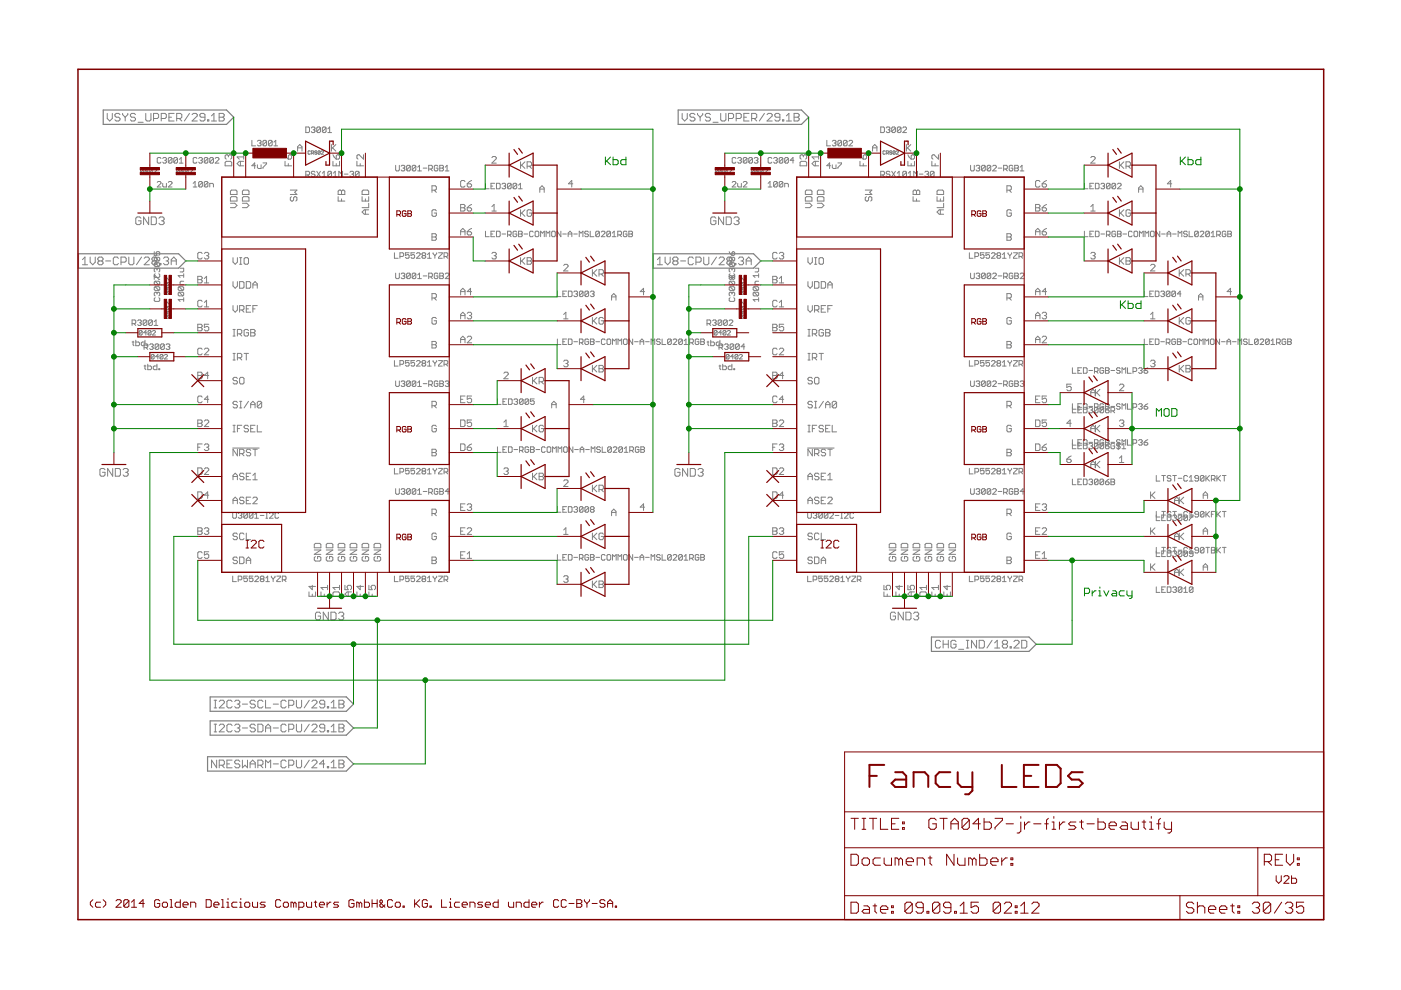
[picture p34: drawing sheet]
<svg xmlns="http://www.w3.org/2000/svg" width="297mm" height="210mm" viewBox="0 0 297 210" stroke-linecap="round" stroke-linejoin="round" font-family="sans-serif">
<g fill="none" stroke="#808080" stroke-width=".21">
<path d="M22.7 24v1.1l.6 .6 .5-.6v-1.1M25.4 24.3l-.2-.3h-.6l-.2 .3v.3l.2 .2h.6l.2 .3v.3l-.2 .3h-.6l-.2-.3M26 24v.3l.5 .5M26.5 24.8v.9M27.1 24v.3l-.6 .5M28.7 24.3l-.3-.3h-.5l-.3 .3v.3l.3 .2h.5l.3 .3v.3l-.3 .3h-.5l-.3-.3M29.3 25.9h1.1M30.4 36l-.2-.2-.4 .2v.6M30.4 36v.6l-.2 .1-.4-.1M30.4 36l-.6 .6M30.9 24v1.4l.3 .3h.5l.3-.3v-1.4M31.3 36.3h-.6l.5-.5v.9"/>
<path d="M32.3 36l-.5-.2-.2 .2v.6M32.3 36v.6l-.2 .1-.5-.1M32.3 36l-.7 .6M32.6 25.1h.8l.2-.3v-.5l-.2-.3h-.8v1.7M32.6 36l.1-.2 .5 .2-.6 .7h.6M33.3 38.7l.2-.2h.4l.2 .2v.2l-.8 .7h.8M34.1 33.6l-.2-.2h-.4l-.2 .2v.8l.2 .2h.4l.2-.2M34.2 25.1h.8l.3-.3v-.5l-.3-.3h-.8v1.7M34.5 38.9v.6l.2 .1h.6v-.7M34.5 33.6l.2-.2h.4l.2 .2-.2 .4M34.9 34h.2M35.1 34l.2 .2-.2 .4h-.4l-.2-.2"/>
<path d="M35.7 38.7l.2-.2h.4l.2 .2v.2l-.8 .7h.8M35.8 24.8h.6M36.5 33.6v.8l-.2 .2h-.4l-.2-.2M36.5 33.6l-.2-.2h-.4l-.2 .2v.8M36.5 33.6l-.8 .8M36.9 24h-1.1v1.7h1.1M37.5 25.1h.8l.2-.3v-.5l-.2-.3h-.8v1.7M37.6 33.6l-.2-.2h-.4l-.1 .2v.8M37.6 33.6v.8l-.2 .2h-.4l-.1-.2M37.6 33.6l-.7 .8M38 25.1l.5 .6M38 36l-.1-.2-.5 .2v.6"/>
<path d="M38 36v.6l-.1 .1-.5-.1M38 36l-.6 .6M38 34.6h.8M38 33.8l.4-.4v1.2M38.9 36.3h-.6l.5-.5v.9M39.9 36l-.5-.2-.1 .2v.6M39.9 36v.6l-.2 .1-.4-.1M39.9 36l-.6 .6M40.2 24l-1.1 1.7M40.2 36l.2-.2 .4 .2-.6 .7h.6M40.7 24.3l.3-.3h.6l.2 .3v.3l-1.1 1.1h1.1M41 39.6h.7"/>
<path d="M41 38.9l.4-.4v1.1M41.7 33.6l-.1-.2h-.5l-.1 .2v.8l.1 .2h.5l.1-.2M42.1 33.6l.2-.2h.4l.2 .2-.2 .4M42.5 34h.2M42.7 34l.2 .2-.2 .4h-.4l-.2-.2M42.9 38.7v.8l-.2 .1h-.4l-.2-.1M42.9 38.7l-.2-.2h-.4l-.2 .2v.8M42.9 38.7l-.8 .8M43.5 24.8h-.9l-.2-.2v-.3l.2-.3h.6l.3 .3v1.1l-.3 .3h-.6l-.2-.3M44 25.4h.3v.3h-.3zM44.1 33.6l-.2-.2h-.4l-.2 .2v.8M44.1 38.7v.8l-.2 .1h-.4l-.2-.1"/>
<path d="M44.1 38.7l-.2-.2h-.4l-.2 .2v.8M44.1 33.6v.8l-.2 .2h-.4l-.2-.2M44.1 38.7l-.8 .8M44.1 33.6l-.8 .8M44.5 39.6v-.7h.6l.2 .2v.5M44.8 25.7h1.1M44.8 24.6l.6-.6v1.7M45.3 33.6l-.2-.2h-.4l-.2 .2v.8M45.3 33.6v.8l-.2 .2h-.4l-.2-.2M45.3 33.6l-.8 .8M45.6 33.6l.2-.2h.4l.2 .2v.2l-.8 .8h.8M46.5 24h.8l.2 .3v.3l-.2 .2 .2 .3v.3l-.2 .3h-.8z"/>
<path d="M46.5 24.8h.8M47.7 34.4l.3-.2h.9l.2 .2v.8h-1.4zM48.4 33l-.2-.2-.5 .2v.5l.3 .2M48.4 33l.3-.2 .4 .2v.5l-.2 .2M48.4 33v.3M51 34.2v1M51.7 32.8v.9M51.7 34.2h-1l-.4 .5 .4 .5h1M51.7 33.3h-1.4l.4 .4M53.4 29.8v1.1h.8M54.2 35.1h-.8l.6-.6v1.2M54.6 34.9v.6l.2 .2h.6v-.8"/>
<path d="M54.6 30l.2-.2h.4l.2 .2-.2 .3M55 30.3h.2M55.2 30.3l.2 .2-.2 .4h-.4l-.2-.2M55.3 32.2l-.2-.2-.4 .2v.6M55.3 32.2v.6l-.2 .1-.4-.1M55.3 32.2l-.6 .6M55.8 32.5l-.2-.2 .2-.3 .4 .2-.1 .3M55.8 32.5l-.2 .1 .2 .3 .4-.1-.1-.3M55.8 32.5h.3M55.8 34.5h.7v.2l-.7 .8v.2M56.5 30v.7l-.2 .2h-.4l-.1-.2M56.5 30l-.2-.2h-.4l-.1 .2v.7"/>
<path d="M56.5 30l-.7 .7M57.1 32.2l-.1-.2-.5 .2v.6M57.1 32.2v.6l-.1 .1-.5-.1M57.1 32.2l-.6 .6M57.5 32.5h.4l.2 .3-.5 .1zM57.7 30v.7l-.2 .2h-.4l-.2-.2M57.7 30l-.2-.2h-.4l-.2 .2v.7M57.7 30l-.8 .7M58.1 30.1l.4-.3v1.1M58.1 30.9h.8M58.1 32l-.6 .5M60.4 34.2v1h1.4"/>
<path d="M60.4 32.8l.7 .9M61.1 33l.3-.2 .4 .2v.5l-.2 .2h-.5zM61.1 34.7v.5M63.1 32v-.9l.5-.5 .4 .5v.9M63.1 31.3h.9M64.8 37.1h.6l.2-.2v-.4l-.2-.2h-.6v1.2M64.8 26.9h.6l.2 .2v.8l-.2 .2h-.6zM65.2 37.1l.4 .4M65.8 32.1l-.1-.1-.4 .1 .1 .6 .4-.1M66 27.1l.2-.2h.4l.2 .2-.2 .4M66 32.5l.5-.2-.1-.3h-.4v.7M66.3 32.5l.2 .2"/>
<path d="M66.4 27.5h.2M66.6 27.5l.2 .2-.2 .4h-.4l-.2-.2M66.8 36.5l-.2-.2h-.4l-.2 .2 .2 .4h.4l.2 .2-.2 .4h-.4l-.2-.2M67.2 36.3l.7 1.2M67.2 32.1l-.1-.1-.4 .1 .1 .2 .4 .2-.1 .2-.4-.1M67.9 32.1l-.4-.1-.1 .6M67.9 32.1l-.1 .6-.4-.1M67.9 32.1l-.5 .5M67.9 36.3l-.7 1.2M67.9 27.1v.8l-.1 .2h-.4l-.2-.2M67.9 27.1l-.1-.2h-.4l-.2 .2v.8M67.9 27.1l-.7 .8"/>
<path d="M68.1 32.1l.1-.1 .4 .1-.5 .6h.5M68.3 37.5h.8M68.3 36.7l.4-.4v1.2M69.1 27.1l-.2-.2h-.4l-.2 .2v.8M69.1 27.1v.8l-.2 .2h-.4l-.2-.2M69.1 27.1l-.8 .8M69.5 28.1h.8M69.5 27.3l.4-.4v1.2M70.3 30.6v1.4M70.3 36.5v.8l-.2 .2h-.4l-.2-.2M70.3 36.5l-.2-.2h-.4l-.2 .2v.8M70.3 36.5l-.8 .8"/>
<path d="M70.5 31.3l.7 .7M70.6 34.2v1h1.4v-1M70.6 32.8l.7 .9M70.7 37.5h.8M70.7 36.7l.4-.4v1.2M71.2 30.6l-.9 1M71.3 33l.5-.2 .2 .2v.5l-.2 .2h-.5zM71.3 34.7v.5M71.8 37.5v-1.2l.4 .4 .4-.4v1.2M73 36.9h.8M74.2 36.5l.2-.2h.4l.2 .2-.2 .4M74.6 36.9h.2"/>
<path d="M74.8 36.9l.2 .2-.2 .4h-.4l-.2-.2M75.7 34.2v1h1.4M76.1 36.5l-.2-.2h-.4l-.1 .2v.8M76.1 36.5v.8l-.2 .2h-.4l-.1-.2M76.1 36.5l-.7 .8M76.4 34.7v.5M77.1 32.8v.9l-1-.9h-.2l-.2 .2v.5l.2 .2M83.9 35.1v.9l.2 .2h.4l.2-.2v-.9M85 35.2l.2-.1h.4l.2 .1-.2 .4M85.4 35.6h.2M85.6 35.6l.2 .2-.2 .4h-.4l-.2-.2M87 35.2v.8l-.2 .2h-.4l-.2-.2"/>
<path d="M87 35.2l-.2-.1h-.4l-.2 .1v.8M87 35.2l-.8 .8M88.2 35.2v.8l-.2 .2h-.4l-.2-.2M88.2 35.2l-.2-.1h-.4l-.2 .1v.8M88.2 35.2l-.8 .8M88.6 36.2h.7M88.6 35.5l.3-.4v1.1M89.7 35.6h.8M90.9 35.8h.6l.2-.2v-.4l-.2-.1h-.6v1.1M91.3 35.8l.4 .4M92.8 35.2l-.2-.1h-.3l-.2 .1v.8l.2 .2h.3l.2-.2v-.4h-.3M93.2 35.1h.6l.2 .1-.2 .4 .2 .4-.2 .2h-.6z"/>
<path d="M93.2 35.6h.6M94.4 36.2h.8M94.4 35.5l.4-.4v1.1M98.6 38.5l-.2-.2h-.5l-.2 .2v.9l.2 .3h.5l.2-.3M99.1 39h.7l.2 .4-.2 .3h-.5l-.2-.3zM100 38.3l-.9 .7M102.9 38.9v1.1h.8M104.1 39.5h.4M104.3 33.4l.2-.2h.5l.2 .2v.3l-.9 .9h.9M104.9 38.9h-.8v1.1h.8M105.3 38.9h.6l.1 .2v.7l-.1 .2h-.6zM106.4 39.1l.2-.2h.4l.2 .2-.2 .4"/>
<path d="M106.8 39.5h.2M107 39.5l.2 .1-.2 .4h-.4l-.2-.2M108.4 39.1l-.2-.2h-.4l-.2 .2v.7M108.4 39.1v.7l-.2 .2h-.4l-.2-.2M108.4 39.1l-.8 .7M109.6 39.1l-.3-.2h-.3l-.2 .2v.7M109.6 39.1v.7l-.3 .2h-.3l-.2-.2M109.6 39.1l-.8 .7M109.9 39.3l.4-.4v1.1M110.4 34.3v1.4M110.6 35l.7 .7M111.3 34.3l-.9 .9"/>
<path d="M111.8 35.2h.7l.2-.2v-.5l-.2-.2h-.7v1.4M112.2 35.2l.5 .5M121.5 39h-1l.7-.7v1.4M144.6 24v1.1l.6 .6 .5-.6v-1.1M147.3 24.3l-.2-.3h-.6l-.2 .3v.3l.2 .2h.6l.2 .3v.3l-.2 .3h-.6l-.2-.3M147.9 24v.3l.5 .5M148.4 24.8v.9M149 24v.3l-.6 .5M150.6 24.3l-.3-.3h-.5l-.3 .3v.3l.3 .2h.5l.3 .3v.3l-.3 .3h-.5l-.3-.3M151.2 25.9h1.1M152.3 36l-.2-.2-.4 .2v.6M152.3 36v.6l-.2 .1-.4-.1"/>
<path d="M152.3 36l-.6 .6M152.8 24v1.4l.3 .3h.5l.3-.3v-1.4M153.2 36.3h-.6l.5-.5v.9M154.2 36l-.5-.2-.2 .2v.6M154.2 36v.6l-.2 .1-.5-.1M154.2 36l-.7 .6M154.5 25.1h.8l.2-.3v-.5l-.2-.3h-.8v1.7M154.5 36l.1-.2 .5 .2-.6 .7h.6M155.2 38.7l.2-.2h.4l.2 .2v.2l-.8 .7h.8M156 33.6l-.2-.2h-.4l-.2 .2v.8l.2 .2h.4l.2-.2M156.1 25.1h.8l.3-.3v-.5l-.3-.3h-.8v1.7M156.4 38.9v.6l.2 .1h.6v-.7"/>
<path d="M156.4 33.6l.2-.2h.4l.2 .2-.2 .4M156.8 34h.2M157 34l.2 .2-.2 .4h-.4l-.2-.2M157.6 38.7l.2-.2h.4l.2 .2v.2l-.8 .7h.8M157.7 24.8h.6M158.4 33.6l-.2-.2h-.4l-.2 .2v.8M158.4 33.6v.8l-.2 .2h-.4l-.2-.2M158.4 33.6l-.8 .8M158.8 24h-1.1v1.7h1.1M159.4 25.1h.8l.2-.3v-.5l-.2-.3h-.8v1.7M159.5 33.6l-.2-.2h-.4l-.2 .2v.8M159.5 33.6v.8l-.2 .2h-.4l-.2-.2"/>
<path d="M159.5 33.6l-.8 .8M159.9 25.1l.5 .6M159.9 36l-.1-.2-.5 .2v.6M159.9 36v.6l-.1 .1-.5-.1M159.9 36l-.6 .6M159.9 33.6l.2-.2h.4l.2 .2-.2 .4M160.3 34h.2M160.5 34l.2 .2-.2 .4h-.4l-.2-.2M160.8 36.3h-.6l.5-.5v.9M161.8 36l-.5-.2-.1 .2v.6M161.8 36v.6l-.2 .1-.4-.1M161.8 36l-.6 .6"/>
<path d="M162.1 24l-1.1 1.7M162.1 36l.2-.2 .4 .2-.6 .7h.6M162.6 24.3l.3-.3h.5l.3 .3v.3l-1.1 1.1h1.1M162.9 39.6h.7M162.9 38.9l.4-.4v1.1M163.6 33.6l-.2-.2h-.4l-.1 .2v.8l.1 .2h.4l.2-.2M164 33.6l.2-.2h.4l.2 .2-.2 .4M164.4 34h.2M164.6 34l.2 .2-.2 .4h-.4l-.2-.2M164.8 38.7v.8l-.2 .1h-.4l-.2-.1M164.8 38.7l-.2-.2h-.4l-.2 .2v.8M164.8 38.7l-.8 .8"/>
<path d="M165.4 24.8h-.9l-.2-.2v-.3l.2-.3h.6l.3 .3v1.1l-.3 .3h-.6l-.2-.3M165.9 25.4h.3v.3h-.3zM166 33.6l-.2-.2h-.4l-.2 .2v.8M166 38.7v.8l-.2 .1h-.4l-.2-.1M166 38.7l-.2-.2h-.4l-.2 .2v.8M166 33.6v.8l-.2 .2h-.4l-.2-.2M166 38.7l-.8 .8M166 33.6l-.8 .8M166.4 39.6v-.7h.6l.2 .2v.5M166.7 25.7h1.1M166.7 24.6l.6-.6v1.7M167.2 33.6l-.8 .8"/>
<path d="M167.2 33.6l-.2-.2h-.4l-.2 .2v.8M167.2 33.6v.8l-.2 .2h-.4l-.2-.2M168.3 34h-.8l.6-.6v1.2M168.4 24h.8l.2 .3v.3l-.2 .2 .2 .3v.3l-.2 .3h-.8zM168.4 24.8h.8M169.6 34.4l.3-.2h.9l.2 .2v.8h-1.4zM170.3 33l-.2-.2-.5 .2v.5l.3 .2M170.3 33l.3-.2 .4 .2v.5l-.2 .2M170.3 33v.3M172.9 34.2v1M173.6 33.3h-1.4l.4 .4M173.6 32.8v.9"/>
<path d="M173.6 34.2h-1l-.4 .5 .4 .5h1M175.3 29.8v1.1h.8M176.1 35.1h-.8l.6-.6v1.2M176.5 34.9v.6l.2 .2h.5v-.8M176.5 30l.2-.2h.4l.1 .2-.1 .3M176.9 30.3h.2M177.1 30.3l.1 .2-.1 .4h-.4l-.2-.2M177.2 32.2l-.2-.2-.4 .2v.6M177.2 32.2v.6l-.2 .1-.4-.1M177.2 32.2l-.6 .6M177.7 32.5l-.2-.2 .2-.3 .4 .2-.1 .3M177.7 32.5l-.2 .1 .2 .3 .4-.1-.1-.3"/>
<path d="M177.7 32.5h.3M177.7 34.5h.7v.2l-.7 .8v.2M178.4 30v.7l-.2 .2h-.4l-.1-.2M178.4 30l-.2-.2h-.4l-.1 .2v.7M178.4 30l-.7 .7M179 32.2l-.1-.2-.5 .2v.6M179 32.2v.6l-.1 .1-.5-.1M179 32.2l-.6 .6M179.4 32.5h.4l.2 .3-.5 .1zM179.6 30v.7l-.2 .2h-.4l-.2-.2M179.6 30l-.2-.2h-.4l-.2 .2v.7M179.6 30l-.8 .7"/>
<path d="M180 30l.2-.2h.4l.2 .2v.1l-.8 .8h.8M180 32l-.6 .5M182.3 34.2v1h1.4M182.3 32.8l.7 .9M183 34.7v.5M183.3 32.8l.4 .2v.5l-.2 .2h-.5v-.7zM185 32v-.9l.5-.5 .4 .5v.9M185 31.3h.9M186.7 37.1h.6l.2-.2v-.4l-.2-.2h-.6v1.2M186.7 26.9h.6l.2 .2v.8l-.2 .2h-.6zM187.1 37.1l.4 .4M187.7 32.1l-.1-.1-.4 .1 .1 .6 .4-.1"/>
<path d="M187.9 27.1l.2-.2h.4l.2 .2-.2 .4M187.9 32.5l.5-.2-.1-.3h-.4v.7M188.2 32.5l.2 .2M188.3 27.5h.2M188.5 27.5l.2 .2-.2 .4h-.4l-.2-.2M188.7 36.5l-.2-.2h-.4l-.2 .2 .2 .4h.4l.2 .2-.2 .4h-.4l-.2-.2M189.1 36.3l.7 1.2M189.1 32.1l-.1-.1-.4 .1 .1 .2 .4 .2-.1 .2-.4-.1M189.8 32.1l-.4-.1-.1 .6M189.8 32.1l-.1 .6-.4-.1M189.8 32.1l-.5 .5M189.8 36.3l-.7 1.2"/>
<path d="M189.8 27.1v.8l-.1 .2h-.4l-.2-.2M189.8 27.1l-.1-.2h-.4l-.2 .2v.8M189.8 27.1l-.7 .8M190 32.1l.1-.1 .4 .1-.5 .6h.5M190.2 37.5h.8M190.2 36.7l.4-.4v1.2M191 27.1l-.2-.2h-.4l-.2 .2v.8M191 27.1v.8l-.2 .2h-.4l-.2-.2M191 27.1l-.8 .8M191.4 27.1l.2-.2h.4l.2 .2v.2l-.8 .8h.8M192.2 30.6v1.4M192.2 36.5v.8l-.2 .2h-.4l-.2-.2"/>
<path d="M192.2 36.5l-.2-.2h-.4l-.2 .2v.8M192.2 36.5l-.8 .8M192.4 31.3l.7 .7M192.5 34.2v1h1.4v-1M192.5 32.8l.7 .9M192.6 37.5h.8M192.6 36.7l.4-.4v1.2M193.1 30.6l-.9 1M193.2 34.7v.5M193.4 32.8l.5 .2v.5l-.2 .2h-.5v-.7zM193.7 37.5v-1.2l.4 .4 .4-.4v1.2M194.9 36.9h.8"/>
<path d="M196.1 36.5l.2-.2h.4l.2 .2-.2 .4M196.5 36.9h.2M196.7 36.9l.2 .2-.2 .4h-.4l-.2-.2M197.6 34.2v1h1.4M198 36.5l-.2-.2h-.4l-.1 .2v.8M198 36.5v.8l-.2 .2h-.4l-.1-.2M198 36.5l-.7 .8M198.3 34.7v.5M199 32.8v.9l-1-.9-.4 .2v.5l.2 .2M205.8 35.1v.9l.2 .2h.4l.2-.2v-.9M206.9 35.2l.2-.1h.4l.2 .1-.2 .4M207.3 35.6h.2"/>
<path d="M207.5 35.6l.2 .2-.2 .4h-.4l-.2-.2M208.9 35.2v.8l-.2 .2h-.4l-.2-.2M208.9 35.2l-.2-.1h-.4l-.2 .1v.8M208.9 35.2l-.8 .8M210.1 35.2v.8l-.2 .2h-.4l-.2-.2M210.1 35.2l-.2-.1h-.4l-.2 .1v.8M210.1 35.2l-.8 .8M210.5 35.2l.2-.1h.3l.2 .1v.3l-.7 .7h.7M211.6 35.6h.8M212.8 35.8h.6l.2-.2v-.4l-.2-.1h-.6v1.1M213.2 35.8l.4 .4M214.7 35.2l-.2-.1h-.3l-.2 .1v.8l.2 .2h.3l.2-.2v-.4h-.3"/>
<path d="M215.1 35.1h.6l.2 .1-.2 .4 .2 .4-.2 .2h-.6zM215.1 35.6h.6M216.3 36.2h.8M216.3 35.5l.4-.4v1.1M220.5 38.5l-.2-.2h-.5l-.2 .2v.9l.2 .3h.5l.2-.3M221 39h.7l.2 .4-.2 .3h-.5l-.2-.3zM221.9 38.3l-.9 .7M229.9 38.9v1.1h.8M231.1 39.5h.4M231.3 33.4l.2-.2h.5l.2 .2v.3l-.9 .9h.9M231.9 38.9h-.8v1.1h.8M232.2 38.9h.6l.2 .2v.7l-.2 .2h-.6z"/>
<path d="M233.4 39.1l.2-.2h.4l.2 .2-.2 .4M233.8 39.5h.2M234 39.5l.2 .1-.2 .4h-.4l-.2-.2M235.4 39.1l-.2-.2h-.4l-.2 .2v.7M235.4 39.1v.7l-.2 .2h-.4l-.2-.2M235.4 39.1l-.8 .7M236.5 39.1l-.2-.2h-.4l-.1 .2v.7M236.5 39.1v.7l-.2 .2h-.4l-.1-.2M236.5 39.1l-.7 .7M236.9 39.1l.2-.2h.4l.2 .2v.2l-.8 .7h.8M237.3 34.3v1.4M237.6 35l.7 .7"/>
<path d="M238.3 34.3l-1 .9M238.7 35.2h.7l.3-.2v-.5l-.3-.2h-.7v1.4M239.2 35.2l.5 .5M248.4 39h-.9l.7-.7v1.4M17.5 55.1l.5-.6v1.6M17.5 56.1h1.1M19.1 54.5v1.1l.6 .5 .5-.5v-1.1M21 55.3l-.3-.2v-.3l.3-.3h.6l.2 .3v.3l-.2 .2M21 55.3h.6M21 55.3l-.3 .3v.3l.3 .2h.6l.2-.2v-.3l-.2-.3M22.4 55.3h1.1M25.1 54.8l-.3-.3h-.5l-.3 .3v1.1l.3 .2h.5l.3-.2"/>
<path d="M25.7 55.6h.8l.3-.3v-.5l-.3-.3h-.8v1.6M27.3 54.5v1.4l.3 .2h.5l.3-.2v-1.4M29.9 46.3l-.3-.3h-.5l-.3 .3v1l.3 .3h.5l.3-.3v-.5h-.6M30 54.5l-1.1 1.6M30.6 54.8l.2-.3h.6l.3 .3v.3l-1.1 1h1.1M31.5 46v1.6l-1.1-1.6v1.6M32.1 46h.8l.2 .3v1l-.2 .3h-.8zM32.2 54.8l.3-.3h.5l.3 .3v.3l-.3 .2 .3 .3v.3l-.3 .2h-.5l-.3-.2v-.3l.3-.3-.3-.2zM32.5 55.3h1.2M32.7 53.4v.7h.6l-.2-.3 .2-.4h.4l.2 .2v.4l-.2 .1M32.7 58.4h.2l.8 .8h.2M32.9 54.5l-.2 .2v.4l.2 .2"/>
<path d="M32.9 55.7l-.2 .2v.4l.2 .2h.8M32.9 58l-.2 .3v.9M32.9 59.6l-.2 .2v.4l.2 .2h.8M32.9 55.7h.8l.2 .2M32.9 55.7l.8 .8M32.9 59.6h.8l.2 .2v.4l-.2 .2M32.9 54.5h.8l.2 .2v.4l-.2 .2M32.9 54.5l.8 .8M32.9 59.6l.8 .8M33.3 57.1l-.2-.2-.4 .2v.4l.2 .2M33.3 57.1l.2-.2 .4 .2v.4l-.2 .2M33.3 57.1v.2"/>
<path d="M33.7 58l.2 .3v.3l-.2 .2h-.8l-.2-.2M33.7 46.3l.3-.3h.5l.3 .3v.2l-.3 .3M33.8 56.1h.3v-.2h-.3l.1 .4-.2 .2M34.2 46.8h.3M34.5 46.8l.3 .3v.2l-.3 .3h-.5l-.3-.3M34.7 54.8l.2-.3h.6l.3 .3v.3l-.3 .2M35.2 55.3h.3M35.3 59.9l-.2 .1 .2 .5h.6M35.3 59.9h.6l.1 .1-.1 .5M35.3 59.9l.6 .6M35.5 55.3l.3 .3v.3l-.3 .2h-.6l-.2-.2M36 59v.6l-.6-.6-.3 .1 .2 .5"/>
<path d="M36.3 55.3h1.1M36.3 56.1v-1l.6-.6 .5 .6v1M38.2 56.9h.7v.6l-.1 .2h-.6M38.9 58.4h-1.1l.4 .4M38.9 58v.8M38.9 59.6h-.5l-.2 .2v.6h.7M41.9 58.6h.7l.3 .2-.3 .5 .3 .5-.3 .2h-.7zM41.9 59.3h.7M42.9 53.7l-.3-.2h-.4l-.3 .2v1l.3 .2h.4l.3-.2M43.3 53.7l.3-.2h.4l.3 .2-.3 .5M43.3 60h1M43.3 59.1l.5-.5v1.4"/>
<path d="M43.8 54.2h.2M44 54.2l.3 .2-.3 .5h-.4l-.3-.2M48.9 43.1h.9l.4 .5-.4 .4h-.9M48.9 40.5l.2-.2h.9l.2 .2v.7h-1.3zM49.1 41.7h.9l.2 .2v.7h-1.3v-.7zM49.4 59.7v.9l.5 .5 .4-.5v-.9M49.4 54.6v1l.5 .4 .4-.4v-1M50.8 59.7h.7l.2 .2v1l-.2 .2h-.7zM50.8 56h.5M50.8 54.6h.5M51 54.6v1.4M51.4 43.1h.9l.5 .5-.5 .4h-.9"/>
<path d="M51.4 40.5l.2-.2h1l.2 .2v.7h-1.4zM51.6 41.7h1l.2 .2v.7h-1.4v-.7zM52 54.6h.5l.2 .3v.9l-.2 .2h-.5l-.2-.2v-.9zM52.2 59.7h.7l.2 .2v1l-.2 .2h-.7zM61.6 40.3h1.3l-.4 .5 .4 .4h-1.3M61.8 41.7l-.2 .2v.5l.2 .2 .5-.2v-.5l.2-.2 .4 .2v.5l-.2 .2M71.7 40.5l.2-.2h.3l.2 .2 .5-.2 .2 .2v.7h-1.4zM71.7 41.7v.9h1.4M72.4 40.5v.7M72.4 42.2v.4M76.8 41.7v.9h1.4v-.9M76.8 40.5l.2-.2h.9l.3 .2v.7h-1.4z"/>
<path d="M77.5 42.2v.4M77.5 44.5v.9M78.2 44.5h-1l-.4 .5 .4 .4h1M78.2 43.1v.9h-1.4M83.6 53.6v1.2h.8M83.9 57.9v1l.2 .2h.4l.2-.2v-1M84.8 54.4h.6l.2-.2v-.4l-.2-.2h-.6v1.2M85 58.1l.2-.2h.4l.2 .2-.2 .4M85.4 58.5h.2M85.6 58.5l.2 .2-.2 .4h-.4l-.2-.2M86.7 53.6h-.7v.6l.4-.2 .3 .2v.4l-.1 .2h-.4l-.2-.2M87 58.1l-.2-.2h-.4l-.2 .2v.8"/>
<path d="M87 58.1v.8l-.2 .2h-.4l-.2-.2M87 58.1l-.8 .8M87.9 53.6h-.8v.6l.4-.2 .4 .2v.4l-.2 .2h-.4l-.2-.2M88.2 58.1v.8l-.2 .2h-.4l-.2-.2M88.2 58.1l-.2-.2h-.4l-.2 .2v.8M88.2 58.1l-.8 .8M88.3 53.8l.2-.2h.4l.2 .2v.2l-.8 .8h.8M88.6 58.3l.3-.4v1.2M88.6 59.1h.7M89.7 54.2l-.2 .2 .2 .4h.4l.2-.2-.2-.4M89.7 54.2l-.2-.2 .2-.4h.4l.2 .2-.2 .4M89.7 54.2h.4"/>
<path d="M89.7 58.5h.8M90.6 54.8h.8M90.6 54l.4-.4v1.2M90.9 58.7h.6l.2-.2v-.4l-.2-.2h-.6v1.2M91.3 58.7l.4 .4M91.6 49.6h.7l.2 .2-.2 .4 .2 .5-.2 .2h-.7zM91.6 40.3h.7l.2-.2v-.5l-.2-.2h-.7v1.4M91.6 50.2h.7M91.8 53.6l.4 .6M92.1 40.3l.4 .5M92.2 54.2v.6M92.5 44.7l-.2-.2h-.5l-.2 .2v.9l.2 .3h.5l.2-.3v-.4h-.4"/>
<path d="M92.6 53.6l-.4 .6M92.8 58.1l-.2-.2h-.3l-.2 .2v.8l.2 .2h.3l.2-.2v-.4h-.3M93 53.6h.8v.2l-.8 .8v.2h.8M93.2 57.9h.6l.2 .2-.2 .4 .2 .4-.2 .2h-.6zM93.2 58.5h.6M94.1 54.4h.6l.2-.2v-.4l-.2-.2h-.6v1.2M94.4 58.1l.2-.2h.4l.2 .2v.2l-.8 .8h.8M94.5 54.4l.4 .4M97.7 43.3h.7l.2 .3-.2 .4 .2 .5-.2 .2h-.7zM97.7 49.8v-.9l.4-.5 .5 .5v.9M97.7 44h.7M97.7 49.1h.9"/>
<path d="M99.1 49.1h.7l.2 .5-.2 .2h-.5l-.2-.2zM99.1 44h.7l.2 .5-.2 .2h-.5l-.2-.2zM100 43.3l-.9 .7M100 48.4l-.9 .7M102.9 49v1.2h.8M104.1 49.6h.4M104.3 53.7l.2-.2h.5l.2 .2-.2 .5M104.3 44.7h.9M104.3 43.8l.5-.5v1.4M104.8 54.2h.2M104.9 49h-.8v1.2h.8M105 54.2l.2 .2-.2 .5h-.5l-.2-.2"/>
<path d="M105.3 49h.6l.1 .2v.8l-.1 .2h-.6zM106.4 49.6h.8M107.6 49.8h.6l.2-.2v-.4l-.2-.2h-.6v1.2M108 49.8l.4 .4M109.6 49.2l-.3-.2h-.3l-.2 .2v.8l.2 .2h.3l.3-.2v-.4h-.4M109.9 49h.6l.2 .2-.2 .4 .2 .4-.2 .2h-.6zM109.9 49.6h.6M109.9 40h.8M110.4 44.5v1.4M110.4 54.6v1.4M110.6 45.2l.7 .7M110.6 55.3l.7 .7"/>
<path d="M111.1 49.6h.8M111.3 54.6l-.9 1M111.3 44.5l-.9 .9M111.8 54.6h.7l.2 .3-.2 .4 .2 .5-.2 .2h-.7zM111.8 55.3h.7M112.7 44.7l-.2-.2h-.5l-.2 .2v.9l.2 .3h.5l.2-.3v-.4h-.5M113.1 49.2l-.2-.2h-.4l-.2 .2v.8l.2 .2h.4l.2-.2M113.5 49.2l.1-.2h.4l.2 .2v.8l-.2 .2h-.4l-.1-.2zM114.4 40.8v-.9l.5-.5 .5 .5v.9M114.4 40.1h1M114.6 50.2v-1.2l.4 .4 .4-.4v1.2M115.8 50.2v-1.2l.4 .4 .4-.4v1.2"/>
<path d="M117 49.2l.2-.2h.3l.2 .2v.8l-.2 .2h-.3l-.2-.2zM118.9 49v1.2l-.8-1.2v1.2M119.3 49.6h.8M119.5 56.3l.2-.3h.5l.2 .3v.2l-.9 .9h.9M120.5 49.6h.7M120.5 50.2v-.8l.4-.4 .3 .4v.8M121.6 49.6h.8M122.8 50.2v-1.2l.4 .4 .4-.4v1.2M124.8 49.2l-.2-.2h-.4l-.2 .2 .2 .4h.4l.2 .2-.2 .4h-.4l-.2-.2M125.1 49v1.2h.8M125.6 57.2v1.4M125.8 57.9l.7 .7"/>
<path d="M126.5 57.2l-.9 .9M127 58.1h.7l.2-.2v-.5l-.2-.2h-.7v1.4M127.1 49.2v.8l-.2 .2h-.4l-.2-.2M127.1 49.2l-.2-.2h-.4l-.2 .2v.8M127.1 49.2l-.8 .8M127.5 58.1l.4 .5M127.5 49.2l.2-.2h.4l.2 .2v.2l-.8 .8h.8M129.4 49.2v.8l-.2 .2h-.4l-.1-.2M129.4 49.2l-.2-.2h-.4l-.1 .2v.8M129.4 49.2l-.7 .8M129.8 50.2h.8M129.8 49.4l.4-.4v1.2"/>
<path d="M131 49.8h.6l.2-.2v-.4l-.2-.2h-.6v1.2M131.4 49.8l.4 .4M132.9 49.2l-.2-.2h-.3l-.2 .2v.8l.2 .2h.3l.2-.2v-.4h-.4M133.3 49h.6l.2 .2-.2 .4 .2 .4-.2 .2h-.6zM133.3 49.6h.6M139.4 56.1h1.1M139.4 55.1l.5-.6v1.6M141 54.5v1.1l.6 .5 .5-.5v-1.1M142.9 55.3l-.3-.2v-.3l.3-.3h.6l.2 .3v.3l-.2 .2M142.9 55.3h.6M142.9 55.3l-.3 .3v.3l.3 .2h.6l.2-.2v-.3l-.2-.3M144.3 55.3h1.1"/>
<path d="M147 54.8l-.3-.3h-.5l-.3 .3v1.1l.3 .2h.5l.3-.2M147.6 55.6h.8l.3-.3v-.5l-.3-.3h-.8v1.6M149.2 54.5v1.4l.3 .2h.5l.3-.2v-1.4M151.8 46.3l-.3-.3h-.5l-.3 .3v1l.3 .3h.5l.3-.3v-.5h-.6M151.9 54.5l-1.1 1.6M152.5 54.8l.2-.3h.6l.3 .3v.3l-1.1 1h1.1M153.4 46v1.6l-1.1-1.6v1.6M154 46h.8l.2 .3v1l-.2 .3h-.8zM154.4 54.5h.5l.3 .3v.3l-.3 .2 .3 .3v.3l-.3 .2h-.5l-.3-.2v-.3l.3-.3-.3-.2v-.3zM154.4 55.3h1.2M154.6 58.6l.2 .2h.8l.2-.2M154.6 58.7l.2-.3 .4 .3"/>
<path d="M154.6 53.4l.6 .7M154.8 54.5l-.2 .2v.4l.2 .2M154.8 55.7l-.2 .2v.4l.2 .2h.8M154.8 59.6h.8l.2 .2v.4l-.2 .2M154.8 59.6l-.2 .2v.4l.2 .2h.8M154.8 55.7h.8l.2 .2v.4l-.2 .2M154.8 55.7l.8 .8M154.8 54.5h.8l.2 .2v.4l-.2 .2M154.8 58l-.2 .3v.7l.2 .2 .4-.2M154.8 54.5l.8 .8M154.8 59.6l.8 .8M155.2 58.7l.2-.3 .4 .3"/>
<path d="M155.2 57.1l-.2-.2-.4 .2v.4l.2 .2M155.2 57.1l.2-.2 .4 .2v.4l-.2 .2M155.2 57.1v.2M155.2 58.7v.3M155.4 53.4l.4 .2v.4l-.2 .1h-.4v-.5zM155.6 58l.2 .3v.7l-.2 .2-.4-.2M155.6 46.3l.3-.3h.5l.3 .3v.2l-.3 .3M155.7 55.9h.3v.2h-.3zM156.1 46.8h.3M156.4 46.8l.3 .3v.2l-.3 .3h-.5l-.3-.3M156.6 54.8l.2-.3h.6l.2 .3v.3l-.2 .2M157.1 55.3h.3"/>
<path d="M157.2 59.9l-.2 .1 .2 .5h.6M157.2 59.9h.6l.1 .1-.1 .5M157.2 59.9l.6 .6M157.4 55.3l.2 .3v.3l-.2 .2h-.6l-.2-.2M157.9 59v.6l-.6-.6-.3 .1 .2 .5M158.2 56.1v-1l.5-.6 .6 .6v1M158.2 55.3h1.1M160.1 56.9h.7v.6l-.1 .2h-.6M160.8 58.4h-1.1l.4 .4M160.8 59.6h-.5l-.2 .2v.6h.7M160.8 58v.8M163.8 58.6h.7l.3 .2-.3 .5 .3 .5-.3 .2h-.7z"/>
<path d="M163.8 59.3h.7M164.8 53.7l-.3-.2h-.4l-.3 .2v1l.3 .2h.4l.3-.2M165.2 60h1M165.2 53.7l.3-.2h.4l.3 .2-.3 .5M165.2 59.1l.5-.5v1.4M165.7 54.2h.2M165.9 54.2l.3 .2-.3 .5h-.4l-.3-.2M170.8 40.5l.2-.2h.9l.2 .2v.7h-1.3zM170.8 43.1h.9l.4 .5-.4 .4h-.9M170.8 41.9l.2-.2h.9l.2 .2v.7h-1.3zM171.3 59.7v.9l.5 .5 .4-.5v-.9M171.3 54.6v1l.5 .4 .4-.4v-1"/>
<path d="M172.7 59.7h.7l.2 .2v1l-.2 .2h-.7zM172.7 56h.5M172.7 54.6h.5M172.9 54.6v1.4M173.3 40.5l.2-.2h1l.2 .2v.7h-1.4zM173.3 43.1h.9l.5 .5-.5 .4h-.9M173.3 41.9l.2-.2h1l.2 .2v.7h-1.4zM173.9 54.6h.4l.3 .3v.9l-.3 .2h-.4l-.2-.2v-.9zM174.1 59.7h.7l.2 .2v1l-.2 .2h-.7zM183.5 40.3h1.3l-.4 .5 .4 .4h-1.3M183.7 41.7l-.2 .2v.5l.4 .2 .2-.2v-.5l.5-.2 .2 .2v.5l-.2 .2M193.6 40.5l.2-.2h.3l.2 .2 .5-.2 .2 .2v.7h-1.4z"/>
<path d="M193.6 41.7v.9h1.4M194.3 40.5v.7M194.3 42.2v.4M198.7 41.7v.9h1.4v-.9M198.7 40.5l.2-.2h.9l.3 .2v.7h-1.4zM199.4 42.2v.4M199.4 44.5v.9M200.1 44.5h-1l-.4 .5 .4 .4h1M200.1 43.1v.9h-1.4M205.5 53.6v1.2h.8M205.8 57.9v1l.2 .2h.4l.2-.2v-1M206.7 54.4h.6l.2-.2v-.4l-.2-.2h-.6v1.2"/>
<path d="M206.9 58.1l.2-.2h.4l.2 .2-.2 .4M207.3 58.5h.2M207.5 58.5l.2 .2-.2 .4h-.4l-.2-.2M208.6 53.6h-.7v.6l.4-.2 .3 .2v.4l-.2 .2h-.3l-.2-.2M208.9 58.1v.8l-.2 .2h-.4l-.2-.2M208.9 58.1l-.2-.2h-.4l-.2 .2v.8M208.9 58.1l-.8 .8M209.8 53.6h-.8v.6l.4-.2 .4 .2v.4l-.2 .2h-.4l-.2-.2M210.1 58.1v.8l-.2 .2h-.4l-.2-.2M210.1 58.1l-.2-.2h-.4l-.2 .2v.8M210.1 58.1l-.8 .8M210.2 53.8l.2-.2h.4l.2 .2v.2l-.8 .8h.8"/>
<path d="M210.5 58.1l.2-.2h.3l.2 .2v.2l-.7 .8h.7M211.6 54.2l-.2 .2 .2 .4h.4l.2-.2-.2-.4M211.6 54.2l-.2-.2 .2-.4h.4l.2 .2-.2 .4M211.6 54.2h.4M211.6 58.5h.8M212.5 54.8h.8M212.5 54l.4-.4v1.2M212.8 58.7h.6l.2-.2v-.4l-.2-.2h-.6v1.2M213.2 58.7l.4 .4M213.5 49.6h.7l.2 .2-.2 .4 .2 .5-.2 .2h-.7zM213.5 40.3h.7l.2-.2v-.5l-.2-.2h-.7v1.4M213.5 50.2h.7"/>
<path d="M213.7 53.6l.4 .6M214 40.3l.4 .5M214.1 54.2v.6M214.4 44.7l-.2-.2h-.5l-.2 .2v.9l.2 .3h.5l.2-.3v-.4h-.4M214.5 53.6l-.4 .6M214.7 58.1l-.2-.2h-.3l-.2 .2v.8l.2 .2h.3l.2-.2v-.4h-.3M214.9 53.6h.8v.2l-.8 .8v.2h.8M215.1 57.9h.6l.2 .2-.2 .4 .2 .4-.2 .2h-.6zM215.1 58.5h.6M216 54.4h.6l.2-.2v-.4l-.2-.2h-.6v1.2M216.3 58.1l.2-.2h.4l.2 .2v.2l-.8 .8h.8M216.4 54.4l.4 .4"/>
<path d="M219.6 43.3h.7l.2 .3-.2 .4 .2 .5-.2 .2h-.7zM219.6 44h.7M219.6 49.1h.9M219.6 49.8v-.9l.4-.5 .5 .5v.9M221 49.1h.7l.2 .5-.2 .2h-.5l-.2-.2zM221 44h.7l.2 .5-.2 .2h-.5l-.2-.2zM221.9 43.3l-.9 .7M221.9 48.4l-.9 .7M229.9 49v1.2h.8M231.1 49.6h.4M231.3 53.7l.2-.2h.5l.2 .2-.2 .5M231.3 44.7h.9"/>
<path d="M231.3 43.8l.4-.5v1.4M231.7 54.2h.3M231.9 49h-.8v1.2h.8M232 54.2l.2 .2-.2 .5h-.5l-.2-.2M232.2 49h.6l.2 .2v.8l-.2 .2h-.6zM233.4 49.6h.8M234.6 49.8h.6l.2-.2v-.4l-.2-.2h-.6v1.2M235 49.8l.4 .4M236.5 49.2l-.2-.2h-.4l-.1 .2v.8l.1 .2h.4l.2-.2v-.4h-.4M236.9 49h.6l.2 .2-.2 .4 .2 .4-.2 .2h-.6zM236.9 49.6h.6M237.3 44.5v1.4"/>
<path d="M237.3 54.6v1.4M237.6 45.2l.7 .7M237.6 55.3l.7 .7M238.1 49.6h.8M238.3 54.6l-1 1M238.3 44.5l-1 .9M238.7 54.6h.7l.3 .3-.3 .4 .3 .5-.3 .2h-.7zM238.7 55.3h.7M239.7 44.7l-.3-.2h-.4l-.3 .2v.9l.3 .3h.4l.3-.3v-.4h-.5M240 49.2l-.2-.2h-.3l-.2 .2v.8l.2 .2h.3l.2-.2M240.4 49.2l.2-.2h.4l.2 .2v.8l-.2 .2h-.4l-.2-.2zM241.4 40.8v-.9l.5-.5 .4 .5v.9"/>
<path d="M241.4 40.1h.9M241.6 50.2v-1.2l.4 .4 .4-.4v1.2M242.8 50.2v-1.2l.4 .4 .3-.4v1.2M243.9 49.2l.2-.2h.4l.2 .2v.8l-.2 .2h-.4l-.2-.2zM243.9 56.3l.3-.3h.4l.3 .3v.2l-1 .9h1M245.9 49v1.2l-.8-1.2v1.2M246.3 49.6h.8M247.4 49.6h.8M247.4 50.2v-.8l.4-.4 .4 .4v.8M248.6 49.6h.8M249.8 50.2v-1.2l.4 .4 .4-.4v1.2M250 57.2v1.4"/>
<path d="M250.3 57.9l.7 .7M251 57.2l-1 .9M251.4 58.1h.7l.3-.2v-.5l-.3-.2h-.7v1.4M251.7 49.2l-.2-.2h-.4l-.1 .2 .1 .4h.4l.2 .2-.2 .4h-.4l-.1-.2M251.9 58.1l.5 .5M252.1 49v1.2h.8M254.1 49.2v.8l-.2 .2h-.4l-.2-.2M254.1 49.2l-.2-.2h-.4l-.2 .2v.8M254.1 49.2l-.8 .8M254.5 49.2l.2-.2h.3l.2 .2v.2l-.7 .8h.7M256.4 49.2v.8l-.2 .2h-.4l-.2-.2M256.4 49.2l-.2-.2h-.4l-.2 .2v.8"/>
<path d="M256.4 49.2l-.8 .8M256.8 50.2h.8M256.8 49.4l.4-.4v1.2M258 49.8h.6l.1-.2v-.4l-.1-.2h-.6v1.2M258.4 49.8l.3 .4M259.9 49.2l-.2-.2h-.4l-.2 .2v.8l.2 .2h.4l.2-.2v-.4h-.4M260.3 49h.6l.2 .2-.2 .4 .2 .4-.2 .2h-.6zM260.3 49.6h.6M28 72.5h.4M28 68.6h.6l.2-.2v-.4l-.2-.2h-.6v1.2M28.2 72.3v.8l.2 .2M28.4 68.6l.4 .4"/>
<path d="M28.8 72.1v1.2h.6l.2-.2v-.4l-.2-.2h-.6M29.2 68l.2-.2h.4l.2 .2-.2 .4M29.6 68.4h.2M29.8 68.4l.2 .2-.2 .4h-.4l-.2-.2M30.1 70.3l-.1-.2h-.3l-.2 .2v.6M30.1 70.3v.6l-.1 .1h-.3l-.2-.1M30.1 70.3l-.6 .6M30.5 77.6h.4M30.7 72.1v1.2h-.5l-.2-.2v-.4l.2-.2h.5M30.7 77.4v.8l.2 .2M30.9 73.7l.4 .4M31.1 70.5h-.6l.4-.4v.9"/>
<path d="M31.1 68l-.2-.2h-.4l-.1 .2v.8M31.1 68v.8l-.2 .2h-.4l-.1-.2M31.1 68l-.7 .8M31.3 77.2v1.2h.6l.2-.2v-.4l-.2-.2h-.6M31.3 73.1h-.2v.2h.2M31.3 73.1v.4l-.2 .2h-.6M31.3 73.1l-.2-.2h-.6v1.2M31.7 73.1l.2-.2h.4l.2 .2-.2 .4M32 70.3l-.5-.2-.1 .2v.6M32 70.3v.6l-.1 .1h-.4l-.1-.1M32 70.3l-.6 .6M32.1 73.5h.2"/>
<path d="M32.3 68v.8l-.2 .2h-.4l-.2-.2M32.3 68l-.8 .8M32.3 73.5l.2 .2-.2 .4h-.4l-.2-.2M32.3 68l-.2-.2h-.4l-.2 .2v.8M32.3 70.3l.2-.2 .5 .2-.7 .7h.7M32.7 75.3l-.2-.1h-.3l-.1 .1v.6M32.7 75.3v.6l-.2 .2h-.3l-.1-.2M32.7 75.3l-.6 .6M32.7 69h.8M32.7 68.2l.4-.4v1.2M32.9 60.8l-.2 .2v.4l.2 .2h.8M32.9 63.1l-.2 .2v.4l.2 .2h.8l.2-.2v-.4l-.2-.2"/>
<path d="M32.9 60.8h.8l.2 .2v.4l-.2 .2M32.9 60.8l.8 .8M33.3 77.2v1.2h-.6l-.2-.2v-.4l.2-.2h.6M33.3 62.1l.2-.1 .4 .1v.4l-.2 .2M33.3 62.1l-.2-.1-.4 .1v.4l.2 .2M33.3 62.1v.3M33.6 75.6h-.6l.5-.4v.9M33.7 73.1l-.2-.2h-.4l-.2 .2v.8M33.7 78.2h.2v.2h-.2zM33.7 73.1v.8l-.2 .2h-.4l-.2-.2M33.7 73.1l-.8 .8M34.6 75.3l-.5-.1-.2 .1v.6"/>
<path d="M34.6 75.3v.6l-.2 .2h-.3l-.2-.2M34.6 75.3l-.7 .6M34.8 73.1v.8l-.2 .2h-.4l-.1-.2M34.8 73.1l-.2-.2h-.4l-.1 .2v.8M34.8 73.1l-.7 .8M34.9 75.3l.1-.1 .5 .1-.6 .8h.6M35.2 73.1l.2-.2h.4l.2 .2-.2 .4M35.3 61.8l-.2 .1 .2 .5h.6M35.3 65l-.2 .1 .2 .5h.6M35.3 66.8l-.2 .2 .2 .5h.6M35.3 61.8h.6l.1 .1-.1 .5M35.3 65h.6l.1 .1-.1 .5"/>
<path d="M35.3 66.8h.6l.1 .2-.1 .5M35.3 61.8l.6 .6M35.3 66.8l.6 .7M35.3 65l.6 .6M35.6 60.8v.7l-.5-.5h.9M35.6 65.9v.6l-.5-.4h.9M35.6 73.5h.2M35.8 73.5l.2 .2-.2 .4h-.4l-.2-.2M36 64.1v.6l-.7-.6-.2 .1 .2 .5M38 62l.8 .7M38 62h.8l.1 .1v.4l-.1 .2M38 60.8h.8l.1 .2v.4l-.1 .2"/>
<path d="M38 62l-.2 .1v.4l.2 .2h.8M38 60.8l-.2 .2v.4l.2 .2h.8M38 60.8l.8 .8M38.9 63.1v.8M38.9 63.5h-1.1l.4 .4M41.9 68.7h.7l.3 .3-.3 .4 .3 .5-.3 .2h-.7zM41.9 78.9h.7l.3 .2-.3 .5 .3 .5-.3 .2h-.7zM41.9 69.4h.7M41.9 79.6h.7M42.9 63.9l-.3-.2h-.4l-.3 .2v.9l.3 .3h.4l.3-.3M42.9 74.1l-.3-.3h-.4l-.3 .3v.9l.3 .2h.4l.3-.2M43.3 74.1l.3-.3h.4l.3 .3v.2l-1 .9h1"/>
<path d="M43.3 64.1l.5-.4v1.4M43.3 65.1h1M44.3 68.7h-1v.7l.7-.2 .3 .2v.5l-.3 .2h-.4l-.3-.2M44.3 79.6h-1l.7-.7v1.4M49.4 64.8v.9l.5 .5 .4-.5v-.9M49.4 71.2h.5M49.4 69.8h.5M49.4 76.3h.5M49.4 74.9h.5M49.6 69.8v1.4M49.6 74.9v1.4M50.3 70.8h.7l.3-.3v-.4l-.3-.3h-.7v1.4"/>
<path d="M50.3 75.9h.7l.3-.3v-.4l-.3-.3h-.7v1.4M50.8 65.7h.7l.2-.2v-.5l-.2-.2h-.7v1.4M50.8 70.8l.5 .4M50.8 75.9l.5 .4M51.3 65.7l.4 .5M51.8 74.9h.9M52.2 74.9v1.4M52.2 65.5h.5M52.7 70.1l-.2-.3h-.5l-.2 .3v.9l.2 .2h.5l.2-.2v-.5h-.5M53.1 70.5h.7M53.1 64.8h-.9v1.4h.9M53.1 69.8h.7l.3 .3-.3 .4 .3 .5-.3 .2h-.7z"/>
<path d="M53.6 61.1v-.9l.5-.5 .4 .5v.9M53.6 60.4h.9M53.6 65.5h.5M54.5 64.8h-.9v1.4M83.6 76.5v1.1h.8M84.8 77.2h.6l.2-.2v-.4l-.2-.1h-.6v1.1M86.7 76.5h-.7v.5l.4-.2 .3 .2v.4l-.1 .2h-.4l-.2-.2M87.9 76.5h-.8v.5l.4-.2 .4 .2v.4l-.2 .2h-.4l-.2-.2M88.3 76.6l.2-.1h.4l.2 .1v.2l-.8 .8h.8M89.7 77l-.2-.2 .2-.3h.4l.2 .1-.2 .4M89.7 77l-.2 .2 .2 .4h.4l.2-.2-.2-.4M89.7 77h.4"/>
<path d="M90.6 76.8l.4-.3v1.1M90.6 77.6h.8M91.6 72.4h.7l.2 .2-.2 .5 .2 .5-.2 .2h-.7zM91.6 73.1h.7M91.6 63.2h.7l.2-.3v-.4l-.2-.2h-.7v1.3M91.8 76.5l.4 .5M92.1 63.2l.4 .4M92.2 77v.6M92.5 67.5l-.2-.2h-.5l-.2 .2v1l.2 .2h.5l.2-.2v-.5h-.4M92.6 76.5l-.4 .5M93 76.5h.8v.1l-.8 .8v.2h.8M94.1 77.2h.6l.2-.2v-.4l-.2-.1h-.6v1.1"/>
<path d="M94.5 77.2l.4 .4M97.7 62.5v-.9l.4-.5 .5 .5v.9M97.7 67.6v-.9l.4-.5 .5 .5v.9M97.7 72.7v-.9l.4-.5 .5 .5v.9M97.7 61.8h.9M97.7 66.9h.9M97.7 72h.9M99.1 71.5l.2-.2h.5l.2 .2v.3l-.9 .9h.9M99.1 66.4l.2-.2h.5l.2 .2-.2 .5M99.5 66.9h.3M99.8 66.9l.2 .2-.2 .5h-.5l-.2-.2M100 61.8h-.9l.7-.7v1.4"/>
<path d="M106.8 79.1l.3-.2h.4l.3 .2v.3l-1 .9h1M118.2 61.7v1.2h.7M118.2 71.9v1.1h.7M119.3 72.5h.4M119.3 62.3h.4M119.5 76.6l.2-.2h.5l.2 .2-.2 .5M119.5 67.6h.9M119.5 66.7l.5-.5v1.4M120 77.1h.2M120.1 71.9h-.8v1.1h.8M120.1 61.7h-.8v1.2h.8M120.2 77.1l.2 .2-.2 .5h-.5l-.2-.3"/>
<path d="M120.5 61.7h.6l.2 .2v.8l-.2 .2h-.6zM120.5 71.9h.6l.2 .2v.8l-.2 .1h-.6zM121.7 72.5h.7M121.7 61.9l.2-.2h.4l.1 .2-.1 .4M122.1 62.3h.2M122.3 62.3l.1 .2-.1 .4h-.4l-.2-.2M122.9 72.7h.5l.2-.2v-.4l-.2-.2h-.5v1.1M123.2 72.7l.4 .3M123.6 61.9v.8l-.2 .2h-.4l-.1-.2M123.6 61.9l-.2-.2h-.4l-.1 .2v.8M123.6 61.9l-.7 .8M124.8 61.9v.8l-.2 .2h-.4l-.2-.2"/>
<path d="M124.8 72.1l-.2-.2h-.4l-.2 .2v.8l.2 .1h.4l.2-.1v-.4h-.4M124.8 61.9l-.2-.2h-.4l-.2 .2v.8M124.8 61.9l-.8 .8M125.2 71.9h.6l.2 .2-.2 .4 .2 .4-.2 .1h-.6zM125.2 72.5h.6M125.2 61.9l.2-.2h.4l.2 .2-.2 .4M125.6 62.3h.2M125.6 67.3v1.4M125.6 77.5v1.4M125.8 62.3l.2 .2-.2 .4h-.4l-.2-.2M125.8 68l.7 .7M125.8 78.2l.7 .7"/>
<path d="M126.3 72.5h.8M126.5 67.3l-.9 1M126.5 77.5l-.9 .9M127 77.5h.7l.2 .2-.2 .5 .2 .4-.2 .3h-.7zM127 78.2h.7M127.9 67.5l-.2-.2h-.5l-.2 .2v1l.2 .2h.5l.2-.2v-.5h-.4M128.3 72.1l-.2-.2h-.4l-.2 .2v.8l.2 .1h.4l.2-.1M128.7 72.1l.2-.2h.4l.2 .2v.8l-.2 .1h-.4l-.2-.1zM129.7 63.6v-.9l.4-.4 .5 .4v.9M129.7 62.9h.9M129.9 73v-1.1l.3 .4 .4-.4v1.1M131 73v-1.1l.4 .4 .4-.4v1.1"/>
<path d="M132.2 72.1l.2-.2h.4l.2 .2v.8l-.2 .1h-.4l-.2-.1zM134.1 71.9v1.1l-.7-1.1v1.1M134.5 72.5h.8M135.7 72.5h.8M135.7 73v-.7l.4-.4 .4 .4v.7M136.7 61.8h-1l.7-.7v1.4M136.9 72.5h.7M138 73v-1.1l.4 .4 .4-.4v1.1M140 72.1l-.2-.2h-.4l-.2 .4 .2 .2h.4l.2 .4-.2 .1h-.4l-.2-.1M140.4 71.9v1.1h.8M142.3 72.1v.8l-.2 .1h-.3l-.3-.1M142.3 72.1l-.2-.2h-.3l-.3 .2v.8"/>
<path d="M142.3 72.1l-.8 .8M142.7 72.1l.2-.2h.4l.2 .2v.2l-.8 .7h.8M144.7 72.1v.8l-.2 .1h-.4l-.2-.1M144.7 72.1l-.2-.2h-.4l-.2 .2v.8M144.7 72.1l-.8 .8M145.1 73h.7M145.1 72.3l.3-.4v1.1M146.2 72.7h.6l.2-.2v-.4l-.2-.2h-.6v1.1M146.6 72.7l.4 .3M148.2 72.1l-.2-.2h-.4l-.2 .2v.8l.2 .1h.4l.2-.1v-.4h-.4M148.6 71.9h.5l.3 .2-.3 .4 .3 .4-.3 .1h-.5zM148.6 72.5h.5"/>
<path d="M149.9 72.5h.4M149.9 68.6h.6l.2-.2v-.4l-.2-.2h-.6v1.2M150.1 72.3v.8l.2 .2M150.3 68.6l.4 .4M150.7 72.1v1.2h.6l.2-.2v-.4l-.2-.2h-.6M151.1 68l.2-.2h.4l.1 .2-.1 .4M151.5 68.4h.2M151.7 68.4l.1 .2-.1 .4h-.4l-.2-.2M152 70.3l-.1-.2h-.3l-.2 .2v.6M152 70.3v.6l-.1 .1h-.3l-.2-.1M152 70.3l-.6 .6M152.4 77.6h.4"/>
<path d="M152.6 72.1v1.2h-.5l-.3-.2v-.4l.3-.2h.5M152.6 77.4v.8l.2 .2M152.8 73.7l.4 .4M153 70.5h-.6l.4-.4v.9M153 68l-.7 .8M153 68v.8l-.2 .2h-.4l-.1-.2M153 68l-.2-.2h-.4l-.1 .2v.8M153.2 77.2v1.2h.6l.2-.2v-.4l-.2-.2h-.6M153.2 73.1h-.2v.2h.2M153.2 73.1v.4l-.2 .2h-.6M153.2 73.1l-.2-.2h-.6v1.2M153.6 73.1l.2-.2h.4l.2 .2-.2 .4"/>
<path d="M153.9 70.3l-.5-.2-.1 .2v.6M153.9 70.3v.6l-.1 .1h-.4l-.1-.1M153.9 70.3l-.6 .6M154 73.5h.2M154.2 68v.8l-.2 .2h-.4l-.2-.2M154.2 68l-.2-.2h-.4l-.2 .2v.8M154.2 68l-.8 .8M154.2 73.5l.2 .2-.2 .4h-.4l-.2-.2M154.2 70.3l.2-.2 .5 .2-.7 .7h.7M154.6 75.3l-.2-.1h-.3l-.1 .1v.6M154.6 75.3v.6l-.2 .2h-.3l-.1-.2M154.6 75.3l-.6 .6"/>
<path d="M154.6 68l.2-.2h.4l.2 .2v.2l-.8 .8h.8M154.8 63.1l-.2 .2v.4l.2 .2h.8l.2-.2v-.4l-.2-.2M154.8 60.8l-.2 .2v.4l.2 .2h.8M154.8 60.8h.8l.2 .2v.4l-.2 .2M154.8 60.8l.8 .8M155.2 77.2v1.2h-.6l-.2-.2v-.4l.2-.2h.6M155.2 62.1l.2-.1 .4 .1v.4l-.2 .2M155.2 62.1l-.2-.1-.4 .1v.4l.2 .2M155.2 62.1v.3M155.5 75.6h-.6l.5-.4v.9M155.6 73.1l-.2-.2h-.4l-.2 .2v.8M155.6 73.1l-.8 .8"/>
<path d="M155.6 78.2h.2v.2h-.2zM155.6 73.1v.8l-.2 .2h-.4l-.2-.2M156.5 75.3l-.5-.1-.2 .1v.6M156.5 75.3v.6l-.2 .2h-.3l-.2-.2M156.5 75.3l-.7 .6M156.7 73.1v.8l-.2 .2h-.4l-.1-.2M156.7 73.1l-.2-.2h-.4l-.1 .2v.8M156.7 73.1l-.7 .8M156.8 75.3l.1-.1 .5 .1-.6 .8h.6M157.2 61.8l-.2 .1 .2 .5h.6M157.2 61.8h.6l.1 .1-.1 .5M157.2 66.8l-.2 .2 .2 .5h.6"/>
<path d="M157.2 66.8h.6l.1 .2-.1 .5M157.2 65l-.2 .1 .2 .5h.6M157.2 65h.6l.1 .1-.1 .5M157.2 61.8l.6 .6M157.2 66.8l.6 .7M157.2 65l.6 .6M157.5 60.8v.7l-.5-.5h.9M157.5 65.9v.6l-.5-.4h.9M157.9 73.5h-.8l.6-.6v1.2M157.9 64.1v.6l-.7-.6-.2 .1 .2 .5M159.9 62l.8 .7M159.9 62h.8l.1 .1v.4l-.1 .2"/>
<path d="M159.9 62l-.2 .1v.4l.2 .2h.8M159.9 60.8l-.2 .2v.4l.2 .2h.8M159.9 60.8h.8l.1 .2v.4l-.1 .2M159.9 60.8l.8 .8M160.8 63.5h-1.1l.4 .4M160.8 63.1v.8M163.8 68.7h.7l.3 .3-.3 .4 .3 .5-.3 .2h-.7zM163.8 69.4h.7M163.8 78.9h.7l.3 .2-.3 .5 .3 .5-.3 .2h-.7zM163.8 79.6h.7M164.8 63.9l-.3-.2h-.4l-.3 .2v.9l.3 .3h.4l.3-.3M164.8 74.1l-.3-.3h-.4l-.3 .3v.9l.3 .2h.4l.3-.2"/>
<path d="M165.2 65.1h1M165.2 74.1l.3-.3h.4l.3 .3v.2l-1 .9h1M165.2 64.1l.5-.4v1.4M166.2 68.7h-1v.7l.5-.2 .5 .2v.5l-.3 .2h-.4l-.3-.2M166.2 79.6h-1l.7-.7v1.4M171.3 71.2h.5M171.3 69.8h.5M171.3 76.3h.5M171.3 74.9h.5M171.3 64.8v.9l.5 .5 .4-.5v-.9M171.5 69.8v1.4M171.5 74.9v1.4"/>
<path d="M172.2 70.8h.7l.3-.3v-.4l-.3-.3h-.7v1.4M172.2 75.9h.7l.3-.3v-.4l-.3-.3h-.7v1.4M172.7 65.7h.7l.2-.2v-.5l-.2-.2h-.7v1.4M172.7 70.8l.5 .4M172.7 75.9l.5 .4M173.2 65.7l.4 .5M173.7 74.9h.9M174.1 65.5h.5M174.1 74.9v1.4M174.6 70.1l-.3-.3h-.4l-.2 .3v.9l.2 .2h.4l.3-.2v-.5h-.5M175 70.5h.7M175 64.8h-.9v1.4h.9"/>
<path d="M175 69.8h.7l.3 .3-.3 .4 .3 .5-.3 .2h-.7zM175.5 61.1v-.9l.5-.5 .4 .5v.9M175.5 60.4h.9M175.5 65.5h.5M176.4 64.8h-.9v1.4M205.5 76.5v1.1h.8M206.7 77.2h.6l.2-.2v-.4l-.2-.1h-.6v1.1M208.6 76.5h-.7v.5l.4-.2 .3 .2v.4l-.2 .2h-.3l-.2-.2M209.8 76.5h-.8v.5l.4-.2 .4 .2v.4l-.2 .2h-.4l-.2-.2M210.2 76.6l.2-.1h.4l.2 .1v.2l-.8 .8h.8M211.6 77l-.2 .2 .2 .4h.4l.2-.2-.2-.4M211.6 77l-.2-.2 .2-.3h.4l.2 .1-.2 .4"/>
<path d="M211.6 77h.4M212.5 77.6h.8M212.5 76.8l.4-.3v1.1M213.5 72.4h.7l.2 .2-.2 .5 .2 .5-.2 .2h-.7zM213.5 73.1h.7M213.5 63.2h.7l.2-.3v-.4l-.2-.2h-.7v1.3M213.7 76.5l.4 .5M214 63.2l.4 .4M214.1 77v.6M214.4 67.5l-.2-.2h-.5l-.2 .2v1l.2 .2h.5l.2-.2v-.5h-.4M214.5 76.5l-.4 .5M214.9 76.5h.8v.1l-.8 .8v.2h.8"/>
<path d="M216 77.2h.6l.2-.2v-.4l-.2-.1h-.6v1.1M216.4 77.2l.4 .4M219.6 72.7v-.9l.4-.5 .5 .5v.9M219.6 61.8h.9M219.6 66.9h.9M219.6 72h.9M219.6 62.5v-.9l.4-.5 .5 .5v.9M219.6 67.6v-.9l.4-.5 .5 .5v.9M221 71.5l.2-.2h.5l.2 .2v.3l-.9 .9h.9M221 66.4l.2-.2h.5l.2 .2-.2 .5M221.4 66.9h.3M221.7 66.9l.2 .2-.2 .5h-.5l-.2-.2"/>
<path d="M221.9 61.8h-.9l.7-.7v1.4M227.4 78v1.1h.7M228.5 78.5h.4M229.3 78h-.8v1.1h.8M229.7 78h.6l.2 .2v.8l-.2 .1h-.6zM230.9 78.5h.7M232.1 78.8h.5l.2-.3v-.3l-.2-.2h-.5v1.1M232.4 78.8l.4 .3M234 78.2l-.2-.2h-.4l-.2 .2v.8l.2 .1h.4l.2-.1v-.5h-.4M234.4 78h.6l.2 .2-.2 .3 .2 .5-.2 .1h-.6zM234.4 78.5h.6M235.5 78.5h.8"/>
<path d="M237.5 78.2l-.2-.2h-.4l-.2 .2 .2 .3h.4l.2 .3-.2 .3h-.4l-.2-.1M237.9 79.1v-1.1l.4 .4 .4-.4v1.1M239.1 78v1.1h.7M240.2 78.8h.6l.2-.3v-.3l-.2-.2h-.6v1.1M241.4 78.2l.2-.2h.4l.2 .2-.2 .3M241.8 78.5h.2M242 78.5l.2 .3-.2 .3h-.4l-.2-.1M242.6 78.5h.5l.3 .5-.3 .1h-.3l-.2-.1zM242.6 71.9v1.1h.8M242.6 61.7v1.2h.8M243.4 78l-.8 .5M243.8 72.5h.4"/>
<path d="M243.8 62.3h.4M243.9 76.6l.3-.2h.4l.3 .2-.3 .5M243.9 67.6h1M243.9 66.7l.5-.5v1.4M244.4 77.1h.2M244.6 71.9h-.8v1.1h.8M244.6 61.7h-.8v1.2h.8M244.6 77.1l.3 .2-.3 .5h-.4l-.3-.3M244.9 71.9h.6l.2 .2v.8l-.2 .1h-.6zM244.9 61.7h.6l.2 .2v.8l-.2 .2h-.6zM246.1 72.5h.8M246.1 61.9l.2-.2h.4l.2 .2-.2 .4"/>
<path d="M246.5 62.3h.2M246.7 62.3l.2 .2-.2 .4h-.4l-.2-.2M247.3 72.7h.6l.2-.2v-.4l-.2-.2h-.6v1.1M247.7 72.7l.4 .3M248.1 61.9l-.2-.2h-.4l-.2 .2v.8M248.1 61.9v.8l-.2 .2h-.4l-.2-.2M248.1 61.9l-.8 .8M249.2 72.1l-.2-.2h-.4l-.1 .2v.8l.1 .1h.4l.2-.1v-.4h-.4M249.2 61.9l-.2-.2h-.4l-.1 .2v.8M249.2 61.9v.8l-.2 .2h-.4l-.1-.2M249.2 61.9l-.7 .8M249.6 71.9h.6l.2 .2-.2 .4 .2 .4-.2 .1h-.6z"/>
<path d="M249.6 72.5h.6M250 67.3v1.4M250 77.5v1.4M250.3 68l.7 .7M250.3 78.2l.7 .7M250.4 62.3h-.8l.6-.6v1.2M250.8 72.5h.8M251 67.3l-1 1M251 77.5l-1 .9M251.4 78.2h.7M251.4 77.5h.7l.3 .2-.3 .5 .3 .4-.3 .3h-.7zM252.4 67.5l-.3-.2h-.4l-.3 .2v1l.3 .2h.4l.3-.2v-.5h-.5"/>
<path d="M252.7 72.1l-.2-.2h-.3l-.3 .2v.8l.3 .1h.3l.2-.1M253.1 72.1l.2-.2h.4l.2 .2v.8l-.2 .1h-.4l-.2-.1zM254.1 63.6v-.9l.5-.4 .4 .4v.9M254.1 62.9h.9M254.3 73v-1.1l.4 .4 .4-.4v1.1M255.5 73v-1.1l.4 .4 .3-.4v1.1M256.6 72.1l.2-.2h.4l.2 .2v.8l-.2 .1h-.4l-.2-.1zM258.6 71.9v1.1l-.8-1.1v1.1M259 72.5h.8M260.1 72.5h.8M260.1 73v-.7l.4-.4 .4 .4v.7M261.1 61.8h-.9l.7-.7v1.4"/>
<path d="M261.3 72.5h.8M262.5 73v-1.1l.4 .4 .3-.4v1.1M264.4 72.1l-.2-.2h-.4l-.1 .2 .1 .4h.4l.2 .2-.2 .3h-.4l-.1-.1M264.8 71.9v1.1h.8M266.8 72.1v.8l-.2 .1h-.4l-.2-.1M266.8 72.1l-.2-.2h-.4l-.2 .2v.8M266.8 72.1l-.8 .8M267.2 72.1l.2-.2h.3l.2 .2v.2l-.7 .7h.7M269.1 72.1v.8l-.2 .1h-.4l-.2-.1M269.1 72.1l-.2-.2h-.4l-.2 .2v.8M269.1 72.1l-.8 .8M269.5 73h.8"/>
<path d="M269.5 72.3l.4-.4v1.1M270.7 72.7h.6l.1-.2v-.4l-.1-.2h-.6v1.1M271.1 72.7l.3 .3M272.6 72.1l-.2-.2h-.4l-.2 .2v.8l.2 .1h.4l.2-.1v-.4h-.4M273 71.9h.6l.2 .2-.2 .4 .2 .4-.2 .1h-.6zM273 72.5h.6M22.3 99.6l-.3-.3h-.6l-.2 .3v1.1l.2 .3h.6l.3-.3v-.6h-.6M23.9 99.3v1.7l-1.1-1.7v1.7M24.4 99.3h.9l.2 .3v1.1l-.2 .3h-.9zM26.1 99.6l.3-.3h.5l.3 .3v.3l-.3 .2M41.9 99.2h.7l.3 .2v1l-.3 .2h-.7zM41.9 89h.7l.3 .3-.3 .4 .3 .5-.3 .2h-.7z"/>
<path d="M41.9 89.7h.7M41.9 94.8h.5M42.9 84.2l-.3-.2h-.4l-.3 .2v1l.3 .2h.4l.3-.2M42.9 94.1h-1v1.4M43.3 89.3l.3-.3h.4l.3 .3v.2l-1 .9h1M43.3 94.4l.3-.3h.4l.3 .3-.3 .4M43.3 99.4l.3-.2h.4l.3 .2v.3l-1 .9h1M43.8 94.8h.2M44 94.8l.3 .3-.3 .4h-.4l-.3-.2M44.3 84.7h-1l.7-.7v1.4M49.3 95h5.6M49.4 90.2h.5"/>
<path d="M49.4 91.6h.5M49.6 90.2v1.4M50.3 85.3l-.2-.2h-.5l-.2 .5 .2 .2h.5l.2 .5-.2 .2h-.5l-.2-.2M50.3 90.9h.5M50.3 80.2l-.2-.2h-.5l-.2 .5 .2 .2h.5l.2 .5-.2 .2h-.5l-.2-.2M50.3 95.2v1.4l-.9-1.4v1.4M50.8 96.2h.7l.2-.3v-.4l-.2-.3h-.7v1.4M50.8 85.1h.5M50.8 86.5h.5M51 80h.5l.2 .2v1l-.2 .2h-.5l-.2-.2v-1zM51 85.1v1.4M51.3 90.2h-1v1.4"/>
<path d="M51.3 96.2l.4 .4M52.7 90.4l-.2-.2h-.5l-.2 .4 .2 .3h.5l.2 .4-.2 .3h-.5l-.2-.3M52.7 85.1l-.9 1.4M53.1 95.5l-.2-.3h-.4l-.3 .5 .3 .2h.4l.2 .5-.2 .2h-.4l-.3-.2M53.1 90.9h.5M53.1 86.5v-.9l.5-.5 .5 .5v.9M53.1 85.8h1M53.6 95.2h.9M54.1 90.2h-1v1.4h1M54.1 95.2v1.4M54.5 90.2v1.4h1M55.5 85.3l-.3-.2h-.4l-.3 .2v1"/>
<path d="M55.5 85.3v1l-.3 .2h-.4l-.3-.2M55.5 85.3l-1 1M83.6 99.3v1.2h.8M83.9 80.8v.9l.2 .2h.4l.2-.2v-.9M85 81l.2-.2h.4l.2 .2-.2 .3M85.4 81.3h.2M85.6 81.3l.2 .3-.2 .3h-.4l-.2-.2M86.7 99.3h-.7v.6l.4-.2 .3 .2v.4l-.1 .2h-.4l-.2-.2M87 81l-.2-.2h-.4l-.2 .2v.7M87 81v.7l-.2 .2h-.4l-.2-.2M87 81l-.8 .7M87.9 99.3h-.8v.6l.4-.2 .4 .2v.4l-.2 .2h-.4l-.2-.2"/>
<path d="M88.2 81v.7l-.2 .2h-.4l-.2-.2M88.2 81l-.2-.2h-.4l-.2 .2v.7M88.2 81l-.8 .7M88.3 99.5l.2-.2h.4l.2 .2v.2l-.8 .8h.8M88.6 81.2l.3-.4v1.1M88.6 81.9h.7M89.7 99.9l-.2-.2 .2-.4h.4l.2 .2-.2 .4M89.7 99.9l-.2 .2 .2 .4h.4l.2-.2-.2-.4M89.7 99.9h.4M89.7 81.3h.8M90.6 99.7l.4-.4v1.2M90.9 81.6h.6l.2-.3v-.3l-.2-.2h-.6v1.1"/>
<path d="M91.3 81.6l.4 .3M91.6 95.2h.7l.2 .3-.2 .4 .2 .5-.2 .2h-.7zM91.6 86h.7l.2-.2v-.5l-.2-.2h-.7v1.4M91.6 95.9h.7M91.8 99.3l.4 .6M92.1 86l.4 .5M92.2 99.9v.6M92.5 90.4l-.2-.2h-.5l-.2 .2v.9l.2 .3h.5l.2-.3v-.4h-.4M92.6 99.3l-.4 .6M92.8 81l-.2-.2h-.3l-.2 .2v.7l.2 .2h.3l.2-.2v-.4h-.3M93 99.3h.8v.2l-.8 .8v.2h.8M93.2 80.8h.6l.2 .2-.2 .3 .2 .4-.2 .2h-.6z"/>
<path d="M93.2 81.3h.6M94.4 81l.2-.2h.4l.2 .2-.2 .3M94.8 81.3h.2M95 81.3l.2 .3-.2 .3h-.4l-.2-.2M97.7 94.1h.7l.2 .3v.9l-.2 .2h-.7zM97.7 89h.7l.2 .3v.9l-.2 .2h-.7zM97.7 84.7h.4M98.6 84h-.9v1.4h.9M99.1 94.8h.7l.2 .5-.2 .2h-.5l-.2-.2zM100 89h-.9v.7l.4-.2 .5 .2v.5l-.2 .2h-.5l-.2-.2M100 94.1l-.9 .7M100 84h-.9v.7l.4-.3 .5 .3v.5l-.2 .2h-.5l-.2-.2"/>
<path d="M105.5 84.6v1.1h.7M105.5 94.7v1.2h.7M106.6 95.3h.4M106.6 85.2h.4M106.8 90.4h1M106.8 99.4l.3-.2h.4l.3 .2-.3 .5M106.8 89.5l.5-.5v1.4M107.3 99.9h.2M107.4 94.7h-.8v1.2h.8M107.4 84.6h-.8v1.1h.8M107.5 99.9l.3 .2-.3 .5h-.4l-.3-.2M107.8 94.7h.6l.2 .2v.8l-.2 .2h-.6z"/>
<path d="M107.8 84.6h.6l.2 .2v.8l-.2 .1h-.6zM109 95.3h.7M109 84.8l.2-.2h.4l.1 .2-.1 .4M109.4 85.2h.2M109.6 85.2l.1 .2-.1 .3h-.4l-.2-.1M110.2 95.5h.5l.2-.2v-.4l-.2-.2h-.5v1.2M110.5 95.5l.4 .4M110.9 84.8l-.2-.2h-.4l-.1 .2v.8M110.9 84.8v.8l-.2 .1h-.4l-.1-.1M110.9 84.8l-.7 .8M112.1 84.8l-.2-.2h-.4l-.2 .2v.8M112.1 94.9l-.2-.2h-.4l-.2 .2v.8l.2 .2h.4l.2-.2v-.4h-.4"/>
<path d="M112.1 84.8v.8l-.2 .1h-.4l-.2-.1M112.1 84.8l-.8 .8M112.5 94.7h.6l.2 .2-.2 .4 .2 .4-.2 .2h-.6zM112.5 95.3h.6M112.9 80v1.4M112.9 90.2v1.4M113.1 90.9l.7 .7M113.1 80.7l.7 .7M113.3 84.6h-.8v.6l.4-.2 .4 .2v.4l-.2 .1h-.4l-.2-.1M113.6 95.3h.8M113.8 90.2l-.9 .9M113.8 80l-.9 .9"/>
<path d="M114.3 80.9h.7l.2-.2v-.5l-.2-.2h-.7v1.4M114.8 80.9l.4 .5M115.2 90.4l-.2-.2h-.5l-.2 .2v.9l.2 .3h.5l.2-.3v-.4h-.4M115.6 94.9l-.2-.2h-.4l-.2 .2v.8l.2 .2h.4l.2-.2M116 94.9l.2-.2h.4l.2 .2v.8l-.2 .2h-.4l-.2-.2zM117 86.5v-.9l.4-.5 .5 .5v.9M117 85.8h.9M117.2 95.9v-1.2l.3 .4 .4-.4v1.2M118.3 95.9v-1.2l.4 .4 .4-.4v1.2M119.5 94.9l.2-.2h.4l.2 .2v.8l-.2 .2h-.4l-.2-.2zM121.5 94.7v1.2l-.8-1.2v1.2M121.8 95.3h.8"/>
<path d="M123 95.3h.8M123 95.9v-.8l.4-.4 .4 .4v.8M124 84.7h-.9l.7-.7v1.4M124.2 95.3h.7M125.3 95.9v-1.2l.4 .4 .4-.4v1.2M127.3 94.9l-.2-.2h-.4l-.2 .4 .2 .2h.4l.2 .4-.2 .2h-.4l-.2-.2M127.7 94.7v1.2h.8M129.6 94.9v.8l-.2 .2h-.3l-.3-.2M129.6 94.9l-.2-.2h-.3l-.3 .2v.8M129.6 94.9l-.8 .8M130 94.9l.2-.2h.4l.2 .2v.2l-.8 .8h.8M132 94.9v.8l-.2 .2h-.4l-.2-.2"/>
<path d="M132 94.9l-.2-.2h-.4l-.2 .2v.8M132 94.9l-.8 .8M132.4 95.9h.7M132.4 95.1l.4-.4v1.2M133.5 95.5h.6l.2-.2v-.4l-.2-.2h-.6v1.2M133.9 95.5l.4 .4M135.5 94.9l-.2-.2h-.4l-.2 .2v.8l.2 .2h.4l.2-.2v-.4h-.4M135.9 94.7h.5l.3 .2-.3 .4 .3 .4-.3 .2h-.5zM135.9 95.3h.5M144.2 99.6l-.3-.3h-.6l-.2 .3v1.1l.2 .3h.6l.3-.3v-.6h-.6M145.8 99.3v1.7l-1.1-1.7v1.7M146.3 99.3h.9l.2 .3v1.1l-.2 .3h-.9z"/>
<path d="M148 99.6l.3-.3h.5l.3 .3v.3l-.3 .2M163.8 89.7h.7M163.8 89h.7l.3 .3-.3 .4 .3 .5-.3 .2h-.7zM163.8 94.8h.5M163.8 99.2h.7l.3 .2v1l-.3 .2h-.7zM164.8 84.2l-.3-.2h-.4l-.3 .2v1l.3 .2h.4l.3-.2M164.8 94.1h-1v1.4M165.2 99.4l.3-.2h.4l.3 .2v.3l-1 .9h1M165.2 89.3l.3-.3h.4l.3 .3v.2l-1 .9h1M165.2 94.4l.3-.3h.4l.3 .3-.3 .4M165.7 94.8h.2M165.9 94.8l.3 .3-.3 .4h-.4l-.3-.2"/>
<path d="M166.2 84.7h-1l.7-.7v1.4M171.2 95h5.6M171.3 90.2h.5M171.3 91.6h.5M171.5 90.2v1.4M172.2 85.3l-.2-.2h-.5l-.2 .5 .2 .2h.5l.2 .5-.2 .2h-.5l-.2-.2M172.2 90.9h.5M172.2 80.2l-.2-.2h-.5l-.2 .5 .2 .2h.5l.2 .5-.2 .2h-.5l-.2-.2M172.2 95.2v1.4l-.9-1.4v1.4M172.7 85.1h.5M172.7 96.2h.7l.2-.3v-.4l-.2-.3h-.7v1.4M172.7 86.5h.5"/>
<path d="M172.9 80h.5l.2 .2v1l-.2 .2h-.5l-.2-.2v-1zM172.9 85.1v1.4M173.2 90.2h-1v1.4M173.2 96.2l.4 .4M174.6 90.4l-.3-.2h-.4l-.2 .4 .2 .3h.4l.3 .4-.3 .3h-.4l-.2-.3M174.6 85.1l-.9 1.4M175 86.5v-.9l.5-.5 .5 .5v.9M175 95.5l-.2-.3h-.5l-.2 .5 .2 .2h.5l.2 .5-.2 .2h-.5l-.2-.2M175 90.9h.5M175 85.8h1M175.5 95.2h.9M176 90.2h-1v1.4h1"/>
<path d="M176 95.2v1.4M176.4 90.2v1.4h1M177.4 85.3l-.3-.2h-.4l-.3 .2v1M177.4 85.3v1l-.3 .2h-.4l-.3-.2M177.4 85.3l-1 1M205.5 99.3v1.2h.8M205.8 80.8v.9l.2 .2h.4l.2-.2v-.9M206.9 81l.2-.2h.4l.2 .2-.2 .3M207.3 81.3h.2M207.5 81.3l.2 .3-.2 .3h-.4l-.2-.2M208.6 99.3h-.7v.6l.4-.2 .3 .2v.4l-.2 .2h-.3l-.2-.2M208.9 81v.7l-.2 .2h-.4l-.2-.2"/>
<path d="M208.9 81l-.2-.2h-.4l-.2 .2v.7M208.9 81l-.8 .7M209.8 99.3h-.8v.6l.4-.2 .4 .2v.4l-.2 .2h-.4l-.2-.2M210.1 81v.7l-.2 .2h-.4l-.2-.2M210.1 81l-.2-.2h-.4l-.2 .2v.7M210.1 81l-.8 .7M210.2 99.5l.2-.2h.4l.2 .2v.2l-.8 .8h.8M210.5 81l.2-.2h.3l.2 .2v.2l-.7 .7h.7M211.6 99.9l-.2 .2 .2 .4h.4l.2-.2-.2-.4M211.6 99.9l-.2-.2 .2-.4h.4l.2 .2-.2 .4M211.6 99.9h.4M211.6 81.3h.8"/>
<path d="M212.5 99.7l.4-.4v1.2M212.8 81.6h.6l.2-.3v-.3l-.2-.2h-.6v1.1M213.2 81.6l.4 .3M213.5 95.2h.7l.2 .3-.2 .4 .2 .5-.2 .2h-.7zM213.5 86h.7l.2-.2v-.5l-.2-.2h-.7v1.4M213.5 95.9h.7M213.7 99.3l.4 .6M214 86l.4 .5M214.1 99.9v.6M214.4 90.4l-.2-.2h-.5l-.2 .2v.9l.2 .3h.5l.2-.3v-.4h-.4M214.5 99.3l-.4 .6M214.7 81l-.2-.2h-.3l-.2 .2v.7l.2 .2h.3l.2-.2v-.4h-.3"/>
<path d="M214.9 99.3h.8v.2l-.8 .8v.2h.8M215.1 80.8h.6l.2 .2-.2 .3 .2 .4-.2 .2h-.6zM215.1 81.3h.6M216.3 81l.2-.2h.4l.2 .2-.2 .3M216.7 81.3h.2M216.9 81.3l.2 .3-.2 .3h-.4l-.2-.2M219.6 89h.7l.2 .3v.9l-.2 .2h-.7zM219.6 94.1h.7l.2 .3v.9l-.2 .2h-.7zM219.6 84.7h.4M220.5 84h-.9v1.4h.9M221 94.8h.7l.2 .5-.2 .2h-.5l-.2-.2zM221.9 94.1l-.9 .7"/>
<path d="M221.9 89h-.9v.7l.4-.2 .5 .2v.5l-.2 .2h-.5l-.2-.2M221.9 84h-.9v.7l.7-.3 .2 .3v.5l-.2 .2h-.5l-.2-.2M226.2 97.4h.7l.2 .4-.2 .3h-.5l-.2-.3zM227.1 81.4h-.9v.7l.7-.2 .2 .2v.5l-.2 .2h-.5l-.2-.2M227.1 89.7h-.9l.7-.7v1.4M227.1 96.7l-.9 .7M227.4 85.6v1.9h.7M227.4 93.2v1.9h.7M227.4 86.8h.7M227.4 94.4h.7M228.5 86.8h.8M228.5 86.2h.4"/>
<path d="M228.5 86.4h.8M228.5 94.4h.8M228.5 93.8h.4M228.5 94h.8M228.5 86.9h.4M228.5 94.6h.4M229.3 85.6h-.8v1.9h.8M229.3 93.2h-.8v1.9h.8M229.7 85.6h.6l.2 .2v1.5l-.2 .2h-.6zM229.7 93.2h.6l.2 .2v1.6l-.2 .1h-.6zM229.7 86.4h.6l.2 .2-.2 .2h-.6M229.7 94h.6l.2 .2-.2 .2h-.6"/>
<path d="M230.9 86.2h.7M230.9 86.6l.2-.2h.4l.1 .2-.1 .3M230.9 93.8h.7M230.9 94.2l.2-.2h.4l.1 .2-.1 .4M231.3 99.2v-.9l.4-.5 .5 .5v.9M231.3 83.9v-.9l.4-.5 .5 .5v.9M231.3 86.9h.2M231.3 91.6v-1l.4-.4 .5 .4v1M231.3 83.2h.9M231.3 94.6h.2M231.3 90.9h.9M231.3 98.5h.9"/>
<path d="M231.5 86.9l.1 .2-.1 .4h-.4l-.2-.2M231.5 94.6l.1 .1-.1 .4h-.4l-.2-.1M232.1 86.4h.5M232.1 94h.5M232.2 86.4l-.1 .2M232.2 94l-.1 .2M232.3 82.5v1.4M232.3 90.2v1.4M232.3 97.8v1.4M232.4 86.4l.4 .4M232.4 94l.4 .4M232.5 83.2l.7 .7"/>
<path d="M232.5 90.9l.7 .7M232.5 98.5l.7 .7M232.6 86.4l.2-.2v-.4l-.2-.2h-.5v1.7M232.6 94l.2-.2v-.4l-.2-.2h-.5v1.8M232.6 86.4l.2 .2M232.6 94l.2 .2M232.8 86.6v.7l-.2 .2h-.4l-.1-.2M232.8 94.2v.8l-.2 .1h-.4l-.1-.1M232.8 86.6l-.7 .7M232.8 94.2l-.7 .8M233.2 82.5l-.9 1M233.2 90.2l-.9 .9"/>
<path d="M233.2 97.8l-.9 .9M233.4 86.4h.4l.2 .2-.2 .2h-.4l-.2-.2zM233.4 94h.4l.2 .2-.2 .2h-.4l-.2-.2zM233.6 86.2h.4v1.1l-.2 .2h-.4l-.2-.2M233.6 93.8h.4v1.2l-.2 .1h-.4l-.2-.1M234 85.8l-.2-.2h-.4l-.2 .2v1.5M234 93.4l-.2-.2h-.4l-.2 .2v1.6M234 94.2l-.8 .8M234 86.6l-.8 .7M234.4 86.9h.6l.2 .4-.2 .2h-.4l-.2-.2zM234.4 94.6h.6l.2 .4-.2 .1h-.4l-.2-.1zM234.4 86.2h.6"/>
<path d="M234.4 93.8h.6M235 86.2l.2-.2-.2-.4h-.6v1.2h.6l.2-.4M235 93.8l.2-.2-.2-.4h-.6v1.2h.6l.2-.4M235 86.2l.2 .2M235 93.8l.2 .2M235.2 86.4l-.8 .5M235.2 94l-.8 .6M235.5 86.2h.8M235.5 87.1h.6l.2-.2v-.3l-.2-.2h-.6v1.1M235.5 93.8h.8M235.9 87.1l.4 .4M236.3 94.2l-.2-.2h-.3l-.3 .2v.8l.3 .1h.3l.2-.1v-.4h-.4"/>
<path d="M236.7 94.2l.2 .4h.4l.2 .1-.2 .4h-.4l-.2-.1M236.7 94.2l.2 .2h.4l.2-.2M236.7 94.2l.2-.2h.4l.2 .2M237.1 93.8v1.5M237.3 81.7l.3-.3h.4l.3 .3v.2l-1 .9h1M237.3 89.3l.3-.3h.4l.3 .3-.3 .4M237.3 98.1h1M237.3 97.1l.5-.4v1.4M237.5 85.8l-.2-.2h-.4l-.2 .2 .2 .4h.4l.2 .2-.2 .4h-.4l-.2-.2M237.5 93.4l-.2-.2h-.4l-.2 .2 .2 .4h.4l.2 .2v.2M237.8 89.7h.2M237.9 86.8v-1.2l.4 .4 .4-.4v1.2"/>
<path d="M237.9 94.4v-1.2l.4 .4 .4-.4v1.2M237.9 94.4l.4-.4v1.1M237.9 95.1h.8M238 89.7l.3 .3-.3 .4h-.4l-.3-.2M239.1 85.6v1.2h.7M239.1 93.2v1.2h.7M240.2 86.4h.6l.2-.2v-.4l-.2-.2h-.6v1.2M240.2 94h.6l.2-.2v-.4l-.2-.2h-.6v1.2M241.4 85.8l.2-.2h.4l.2 .2-.2 .4M241.4 93.4l.2-.2h.4l.2 .2-.2 .4M241.8 86.2h.2M241.8 93.8h.2"/>
<path d="M242 86.2l.2 .2-.2 .4h-.4l-.2-.2M242 93.8l.2 .2-.2 .4h-.4l-.2-.2M242.6 86.2h.5l.3 .4-.3 .2h-.3l-.2-.2zM242.6 93.8h.5l.3 .4-.3 .2h-.3l-.2-.2zM243.4 85.6l-.8 .6M243.4 93.2l-.8 .6M26.6 100.1h.3M26.9 100.1l.3 .3v.3l-.3 .3h-.5l-.3-.3M41.9 104.3h.7l.3 .2v1l-.3 .2h-.7zM41.9 111.9h.7l.3 .2-.3 .5 .3 .5-.3 .2h-.7zM41.9 112.6h.7M42.9 117.2l-.3-.2h-.4l-.3 .2v1l.3 .2h.4l.3-.2"/>
<path d="M43.3 112.1l.3-.2h.4l.3 .2-.3 .5M43.8 112.6h.2M44 112.6l.3 .2-.3 .5h-.4l-.3-.2M44.3 117h-1v.7l.5-.2 .5 .2v.5l-.3 .2h-.4l-.3-.2M44.3 105h-1l.7-.7v1.4M49.3 108.7v1l.2 .2h.4l.2-.2v-1M49.4 101.7v-.9l.5-.5 .4 .5v.9M49.4 106.8v-.9l.5-.5 .4 .5v.9M49.4 101h.9M49.4 106.1h.9M50.3 113.3l-.2-.3h-.5l-.2 .5 .2 .2h.5l.2 .5-.2 .2h-.5l-.2-.2M50.3 118.3l-.2-.2h-.5l-.2 .5 .2 .2h.5l.2 .5-.2 .2h-.5l-.2-.2"/>
<path d="M50.5 108.9l.2-.2h.4l.2 .2-.2 .4M50.8 118.1h.7l.2 .2v1l-.2 .2h-.7zM50.9 109.3h.2M51.1 109.3l.2 .2-.2 .4h-.4l-.2-.2M51.7 113.3l-.2-.3h-.5l-.2 .3v.9l.2 .2h.5l.2-.2M51.7 100.6l-.2-.3h-.5l-.2 .5 .2 .2h.5l.2 .5-.2 .2h-.5l-.2-.2M51.7 105.6l-.2-.2h-.5l-.2 .5 .2 .2h.5l.2 .5-.2 .2h-.5l-.2-.2M52.2 118.8h.9M52.2 113v1.4h.9M52.2 119.5v-.9l.5-.5 .4 .5v.9M52.2 101h.5M52.2 106.1h.5"/>
<path d="M52.5 108.9l-.2-.2h-.4l-.2 .2v.8M52.5 108.9v.8l-.2 .2h-.4l-.2-.2M52.5 108.9l-.8 .8M53.1 100.3h-.9v1.4h.9M53.1 105.4h-.9v1.4h.9M53.6 105.6l.2-.2h.5l.2 .2v.3l-.9 .9h.9M53.6 100.8l.5-.5v1.4M53.6 101.7h.9M53.6 108.9l-.2-.2h-.4l-.1 .2v.8M53.6 108.9v.8l-.2 .2h-.4l-.1-.2M53.6 108.9l-.7 .8M54 109.9h.8"/>
<path d="M54 109.1l.4-.4v1.2M55.2 109.3h.8M56.4 109.9h.3M56.4 108.7h.3M56.6 108.7v1.2M57.1 108.9l.2-.2h.4l.2 .2v.2l-.8 .8h.8M59.1 108.9l-.2-.2h-.4l-.2 .2v.8l.2 .2h.4l.2-.2M66.6 116.6h1.4l-1.4 .9h1.4M66.6 115.4l.3-.2h.9l.2 .2v.7h-1.4zM66.9 118l-.3 .2v.5l.3 .3h.9l.2-.3v-.5l-.2-.2h-.5v.5M69.2 116.6h1.4l-1.4 .9h1.4M69.2 115.4l.2-.2h.9l.3 .2v.7h-1.4z"/>
<path d="M69.4 118l-.2 .2v.5l.2 .3h.9l.3-.3v-.5l-.3-.2h-.4v.5M71.7 116.6h1.4l-1.4 .9h1.4M71.9 118l-.2 .2v.5l.2 .3h1l.2-.3v-.5l-.2-.2h-.5v.5M71.9 115.2h1l.2 .2v.7h-1.4v-.7zM74.2 116.6h1.4l-1.4 .9h1.4M74.2 115.4l.3-.2h.9l.2 .2v.7h-1.4zM74.5 118l-.3 .2v.5l.3 .3h.9l.2-.3v-.5l-.2-.2h-.5v.5M76.8 116.6h1.4l-1.4 .9h1.4M76.8 115.4l.2-.2h.9l.3 .2v.7h-1.4zM77 118l-.2 .2v.5l.2 .3h.9l.3-.3v-.5l-.3-.2h-.4v.5M79.3 116.6h1.4l-1.4 .9h1.4M79.5 118l-.2 .2v.5l.2 .3h1l.2-.3v-.5l-.2-.2h-.5v.5"/>
<path d="M79.5 115.2h1l.2 .2v.7h-1.4v-.7zM83.9 103.6v1l.2 .2h.4l.2-.2v-1M84.8 100.1h.6l.2-.2v-.4l-.2-.2h-.6v1.2M85 103.8l.2-.2h.4l.2 .2-.2 .4M85.4 104.2h.2M85.6 104.2l.2 .2-.2 .4h-.4l-.2-.2M87 103.8l-.2-.2h-.4l-.2 .2v.8M87 103.8v.8l-.2 .2h-.4l-.2-.2M87 103.8l-.8 .8M88.2 103.8l-.2-.2h-.4l-.2 .2v.8M88.2 103.8v.8l-.2 .2h-.4l-.2-.2M88.2 103.8l-.8 .8"/>
<path d="M88.6 104l.3-.4v1.2M88.6 104.8h.7M89.7 104.2h.8M90.6 100.5h.8M90.9 104.4h.6l.2-.2v-.4l-.2-.2h-.6v1.2M91.3 104.4l.4 .4M91.6 108.9h.7l.2-.3v-.4l-.2-.3h-.7v1.4M91.6 118.8h.7M91.6 118.1h.7l.2 .2-.2 .5 .2 .5-.2 .2h-.7zM92.1 108.9l.4 .4M92.5 113.3l-.2-.3h-.5l-.2 .3v.9l.2 .2h.5l.2-.2v-.5h-.4M92.8 103.8l-.2-.2h-.3l-.2 .2v.8l.2 .2h.3l.2-.2v-.4h-.3"/>
<path d="M93.2 103.6h.6l.2 .2-.2 .4 .2 .4-.2 .2h-.6zM93.2 104.2h.6M94.1 100.1h.6l.2-.2v-.4l-.2-.2h-.6v1.2M94.5 100.1l.4 .4M95.2 104.2h-.8l.6-.6v1.2M97.7 112.6h.4M97.7 107.5h.4M97.7 117.7h.4M98.6 117h-.9v1.4h.9M98.6 111.9h-.9v1.4h.9M98.6 106.8h-.9v1.4h.9M99.1 118.4h.9"/>
<path d="M99.1 112.1l.2-.2h.5l.2 .2v.3l-.9 .9h.9M99.1 107.1l.2-.3h.5l.2 .3-.2 .4M99.1 117.5l.4-.5v1.4M99.5 107.5h.3M99.8 107.5l.2 .3-.2 .4h-.5l-.2-.2M112.9 100.3v1.4M113.1 101l.7 .7M113.8 100.3l-.9 1M114.3 100.3h.7l.2 .3-.2 .4 .2 .5-.2 .2h-.7zM114.3 101h.7M118.2 107.4v1.2h.7M118.2 117.6v1.2h.7"/>
<path d="M119.3 118.2h.4M119.3 108h.4M119.5 113.3h.9M119.5 112.4l.5-.5v1.4M119.5 102l.2-.3h.5l.2 .3v.2l-.9 .9h.9M120.1 107.4h-.8v1.2h.8M120.1 117.6h-.8v1.2h.8M120.5 107.4h.6l.2 .2v.8l-.2 .2h-.6zM120.5 117.6h.6l.2 .2v.8l-.2 .2h-.6zM121.7 118.2h.7M121.7 107.6l.2-.2h.4l.1 .2-.1 .4M122.1 108h.2"/>
<path d="M122.3 108l.1 .2-.1 .4h-.4l-.2-.2M122.9 118.4h.5l.2-.2v-.4l-.2-.2h-.5v1.2M123.2 118.4l.4 .4M123.6 107.6v.8l-.2 .2h-.4l-.1-.2M123.6 107.6l-.2-.2h-.4l-.1 .2v.8M123.6 107.6l-.7 .8M124.8 107.6v.8l-.2 .2h-.4l-.2-.2M124.8 117.8l-.2-.2h-.4l-.2 .2v.8l.2 .2h.4l.2-.2v-.4h-.4M124.8 107.6l-.2-.2h-.4l-.2 .2v.8M124.8 107.6l-.8 .8M125.2 117.6h.6l.2 .2-.2 .4 .2 .4-.2 .2h-.6zM125.2 118.2h.6"/>
<path d="M125.4 108l-.2-.2 .2-.4h.4l.2 .2-.2 .4M125.4 108l-.2 .2 .2 .4h.4l.2-.2-.2-.4M125.4 108h.4M125.6 102.9v1.4M125.6 113v1.4M125.8 103.6l.7 .7M125.8 113.7l.7 .7M126.3 118.2h.8M126.5 102.9l-.9 .9M126.5 113l-.9 1M127 103.8h.7l.2-.2v-.5l-.2-.2h-.7v1.4M127.5 103.8l.4 .5"/>
<path d="M127.9 113.3l-.2-.3h-.5l-.2 .3v.9l.2 .2h.5l.2-.2v-.5h-.4M128.3 117.8l-.2-.2h-.4l-.2 .2v.8l.2 .2h.4l.2-.2M128.9 117.6h.4l.2 .2v.8l-.2 .2h-.4l-.2-.2v-.8zM129.7 109.3v-.9l.4-.5 .5 .5v.9M129.7 108.6h.9M129.9 118.8v-1.2l.3 .4 .4-.4v1.2M131 118.8v-1.2l.4 .4 .4-.4v1.2M132.2 117.8l.2-.2h.4l.2 .2v.8l-.2 .2h-.4l-.2-.2zM134.1 117.6v1.2l-.7-1.2v1.2M134.5 118.2h.8M135.7 118.8v-.8l.4-.4 .4 .4v.8M135.7 118.2h.8"/>
<path d="M136.7 107.5h-1l.7-.7v1.4M136.9 118.2h.7M138 118.8v-1.2l.4 .4 .4-.4v1.2M140 117.8l-.2-.2h-.4l-.2 .4 .2 .2h.4l.2 .4-.2 .2h-.4l-.2-.2M140.4 117.6v1.2h.8M142.3 117.8l-.2-.2h-.3l-.3 .2v.8M142.3 117.8v.8l-.2 .2h-.3l-.3-.2M142.3 117.8l-.8 .8M142.7 117.8l.2-.2h.4l.2 .2v.2l-.8 .8h.8M144.7 117.8l-.2-.2h-.4l-.2 .2v.8M144.7 117.8v.8l-.2 .2h-.4l-.2-.2M144.7 117.8l-.8 .8"/>
<path d="M145.1 118l.3-.4v1.2M145.1 118.8h.7M146.2 118.4h.6l.2-.2v-.4l-.2-.2h-.6v1.2M146.6 118.4l.4 .4M148.2 117.8l-.2-.2h-.4l-.2 .2v.8l.2 .2h.4l.2-.2v-.4h-.4M148.5 100.1h.3M148.6 117.6h.5l.3 .2-.3 .4 .3 .4-.3 .2h-.5zM148.6 118.2h.5M148.8 100.1l.3 .3v.3l-.3 .3h-.5l-.3-.3M163.8 111.9h.7l.3 .2-.3 .5 .3 .5-.3 .2h-.7zM163.8 112.6h.7M163.8 104.3h.7l.3 .2v1l-.3 .2h-.7z"/>
<path d="M164.8 117.2l-.3-.2h-.4l-.3 .2v1l.3 .2h.4l.3-.2M165.2 112.1l.3-.2h.4l.3 .2-.3 .5M165.7 112.6h.2M165.9 112.6l.3 .2-.3 .5h-.4l-.3-.2M166.2 117h-1v.7l.5-.2 .5 .2v.5l-.3 .2h-.4l-.3-.2M166.2 105h-1l.7-.7v1.4M171.2 108.7v1l.2 .2h.4l.2-.2v-1M171.3 101h.9M171.3 106.1h.9M171.3 101.7v-.9l.5-.5 .4 .5v.9M171.3 106.8v-.9l.5-.5 .4 .5v.9M172.2 113.3l-.2-.3h-.5l-.2 .5 .2 .2h.5l.2 .5-.2 .2h-.5l-.2-.2"/>
<path d="M172.2 118.3l-.2-.2h-.5l-.2 .5 .2 .2h.5l.2 .5-.2 .2h-.5l-.2-.2M172.4 108.9l.2-.2h.4l.2 .2-.2 .4M172.7 118.1h.7l.2 .2v1l-.2 .2h-.7zM172.8 109.3h.2M173 109.3l.2 .2-.2 .4h-.4l-.2-.2M173.6 113.3l-.2-.3h-.5l-.2 .3v.9l.2 .2h.5l.2-.2M173.6 105.6l-.2-.2h-.5l-.2 .5 .2 .2h.5l.2 .5-.2 .2h-.5l-.2-.2M173.6 100.6l-.2-.3h-.5l-.2 .5 .2 .2h.5l.2 .5-.2 .2h-.5l-.2-.2M174.1 118.8h.9M174.1 113v1.4h.9M174.1 101h.5M174.1 106.1h.5"/>
<path d="M174.1 119.5v-.9l.5-.5 .4 .5v.9M174.3 108.9l-.1-.2h-.4l-.2 .2v.8M174.3 108.9v.8l-.1 .2h-.4l-.2-.2M174.3 108.9l-.7 .8M175 105.4h-.9v1.4h.9M175 100.3h-.9v1.4h.9M175.5 105.6l.2-.2h.5l.2 .2v.3l-.9 .9h.9M175.5 101.7h.9M175.5 100.8l.5-.5v1.4M175.5 108.9l-.2-.2h-.4l-.1 .2v.8M175.5 108.9v.8l-.2 .2h-.4l-.1-.2M175.5 108.9l-.7 .8"/>
<path d="M175.9 108.9l.2-.2h.4l.2 .2v.2l-.8 .8h.8M177.1 109.3h.8M178.3 109.9h.3M178.3 108.7h.3M178.5 108.7v1.2M179 108.9l.2-.2h.4l.2 .2v.2l-.8 .8h.8M181 108.9l-.2-.2h-.4l-.2 .2v.8l.2 .2h.4l.2-.2M188.5 116.6h1.4l-1.4 .9h1.4M188.5 115.4l.3-.2h.9l.2 .2v.7h-1.4zM188.8 118l-.3 .2v.5l.3 .3h.9l.2-.3v-.5l-.2-.2h-.5v.5M191.1 116.6h1.4l-1.4 .9h1.4M191.1 115.4l.2-.2h.9l.3 .2v.7h-1.4z"/>
<path d="M191.3 118l-.2 .2v.5l.2 .3h.9l.3-.3v-.5l-.3-.2h-.4v.5M193.6 116.6h1.4l-1.4 .9h1.4M193.6 115.4l.2-.2h1l.2 .2v.7h-1.4zM193.8 118l-.2 .2v.5l.2 .3h1l.2-.3v-.5l-.2-.2h-.5v.5M196.1 116.6h1.4l-1.4 .9h1.4M196.1 115.4l.3-.2h.9l.2 .2v.7h-1.4zM196.4 118l-.3 .2v.5l.3 .3h.9l.2-.3v-.5l-.2-.2h-.5v.5M198.7 115.4l.2-.2h.9l.3 .2v.7h-1.4zM198.7 116.6h1.4l-1.4 .9h1.4M198.9 118l-.2 .2v.5l.2 .3h.9l.3-.3v-.5l-.3-.2h-.4v.5M201.2 115.4l.2-.2h1l.2 .2v.7h-1.4zM201.2 116.6h1.4l-1.4 .9h1.4"/>
<path d="M201.4 118l-.2 .2v.5l.2 .3h1l.2-.3v-.5l-.2-.2h-.5v.5M205.8 103.6v1l.2 .2h.4l.2-.2v-1M206.7 100.1h.6l.2-.2v-.4l-.2-.2h-.6v1.2M206.9 103.8l.2-.2h.4l.2 .2-.2 .4M207.3 104.2h.2M207.5 104.2l.2 .2-.2 .4h-.4l-.2-.2M208.9 103.8v.8l-.2 .2h-.4l-.2-.2M208.9 103.8l-.2-.2h-.4l-.2 .2v.8M208.9 103.8l-.8 .8M210.1 103.8v.8l-.2 .2h-.4l-.2-.2M210.1 103.8l-.2-.2h-.4l-.2 .2v.8M210.1 103.8l-.8 .8"/>
<path d="M210.5 103.8l.2-.2h.3l.2 .2v.2l-.7 .8h.7M211.6 104.2h.8M212.5 100.5h.8M212.8 104.4h.6l.2-.2v-.4l-.2-.2h-.6v1.2M213.2 104.4l.4 .4M213.5 118.1h.7l.2 .2-.2 .5 .2 .5-.2 .2h-.7zM213.5 118.8h.7M213.5 108.9h.7l.2-.3v-.4l-.2-.3h-.7v1.4M214 108.9l.4 .4M214.4 113.3l-.2-.3h-.5l-.2 .3v.9l.2 .2h.5l.2-.2v-.5h-.4M214.7 103.8l-.2-.2h-.3l-.2 .2v.8l.2 .2h.3l.2-.2v-.4h-.3M215.1 103.6h.6l.2 .2-.2 .4 .2 .4-.2 .2h-.6z"/>
<path d="M215.1 104.2h.6M216 100.1h.6l.2-.2v-.4l-.2-.2h-.6v1.2M216.4 100.1l.4 .4M217.1 104.2h-.8l.6-.6v1.2M219.6 112.6h.4M219.6 107.5h.4M219.6 117.7h.4M220.5 117h-.9v1.4h.9M220.5 111.9h-.9v1.4h.9M220.5 106.8h-.9v1.4h.9M221 112.1l.2-.2h.5l.2 .2v.3l-.9 .9h.9M221 118.4h.9"/>
<path d="M221 107.1l.2-.3h.5l.2 .3-.2 .4M221 117.5l.4-.5v1.4M221.4 107.5h.3M221.7 107.5l.2 .3-.2 .4h-.5l-.2-.2M227.4 101.6v1.2h.7M228.5 102.2h.4M229.3 101.6h-.8v1.2h.8M229.7 101.6h.6l.2 .2v.8l-.2 .2h-.6zM230.9 101.8l.2-.2h.4l.1 .2-.1 .4M231.3 102.2h.2M231.5 102.2l.1 .2-.1 .4h-.4l-.2-.2M232.8 101.8l-.2-.2h-.4l-.1 .2v.8"/>
<path d="M232.8 101.8v.8l-.2 .2h-.4l-.1-.2M232.8 101.8l-.7 .8M234 101.8l-.2-.2h-.4l-.2 .2v.8M234 101.8v.8l-.2 .2h-.4l-.2-.2M234 101.8l-.8 .8M234.4 102.2h.6l.2 .4-.2 .2h-.4l-.2-.2zM235.2 101.6l-.8 .6M235.5 101.6h.6l.2 .2-.2 .4 .2 .4-.2 .2h-.6zM235.5 102.2h.6M243.9 104.3v1.4M243.9 111.9v1.4M243.9 119.5v1.4"/>
<path d="M244.2 105l.7 .7M244.2 112.6l.7 .7M244.9 104.3l-1 .9M244.9 111.9l-1 .9M244.9 119.5l-1 1M245.2 100.8v1.2h.7M245.2 108.4v2h.7M245.2 116.1v1.9h.7M245.2 109.6h.7M245.2 117.2h.7M246.3 100.8h.8M246.3 108.4h.8"/>
<path d="M246.3 116.1h.8M246.3 109.8h.4M246.3 117.4h.4M246.7 100.8v1.2M246.7 108.4v1.2M246.7 116.1v1.1M247.1 116.8h-.8v1.2h.8M247.1 109.2h-.8v1.2h.8M248.3 101l-.2-.2h-.4l-.2 .4 .2 .2h.4l.2 .4-.2 .2h-.4l-.2-.2M248.3 108.6l-.2-.2h-.4l-.2 .2 .2 .4h.4l.2 .2v1l-.2 .2h-.6v-1.2h.6l.2 .2-.2 .2h-.4l-.2-.2M248.3 116.3l-.2-.2h-.4l-.2 .2 .2 .3h.4l.2 .2v1l-.2 .2h-.6v-1.2h.6l.2 .2-.2 .2h-.4l-.2-.2M248.6 100.8h.8"/>
<path d="M248.6 109.4l.2-.2h.4l.2 .2-.2 .4M248.6 108.4h.8M248.6 116.1h.8M248.6 117l.2-.2h.4l.2 .2-.2 .4M249 113.7h1M249 106.1h1M249 106.8v-.9l.5-.5 .5 .5v.9M249 114.4v-.9l.5-.5 .5 .5v.9M249 100.8v1.2M249 108.4v1.2M249 116.1v1.1M249 109.8h.2"/>
<path d="M249 117.4h.2M249.2 109.8l.2 .2-.2 .4h-.4l-.2-.2M249.2 117.4l.2 .2-.2 .4h-.4l-.2-.2M249.8 101.4h.8M249.8 109h.8M249.8 116.6h.8M250 105.4v1.4M250 113v1.4M250.3 106.1l.7 .7M250.3 113.7l.7 .7M250.6 109.4l-.2-.2h-.4l-.2 .2v.8M250.6 117l-.2-.2h-.4l-.2 .2v.8"/>
<path d="M250.6 117v.8l-.2 .2h-.4l-.2-.2M250.6 109.4v.8l-.2 .2h-.4l-.2-.2M250.6 109.4l-.8 .8M250.6 117l-.8 .8M251 105.4l-1 .9M251 113l-1 1M251.2 109.2h.4l.2 .2-.2 .2h-.4l-.2-.2zM251.8 108.6l-.2-.2h-.4l-.2 .2v1.6M251.8 101l-.2-.2h-.4l-.2 .2v.8l.2 .2h.4l.2-.2M251.8 116.3l-.2-.2h-.4l-.2 .2v1.5M251.8 117l-.2-.2h-.4l-.2 .2 .2 .2h.4M251.8 117l-.8 .8"/>
<path d="M251.8 117v.8l-.2 .2h-.4l-.2-.2M251.8 109.4v.8l-.2 .2h-.4l-.2-.2M251.8 109.4l-.8 .8M252.2 102h.7M252.2 101.2l.3-.4v1.2M252.2 108.8l.3-.4v1.2M252.2 116.5l.3-.4v1.1M252.2 109.6h.7M252.2 117.2h.7M252.2 117.2l.1-.4h.5l.1 .2v.8l-.1 .2h-.5l-.1-.2M252.2 109.2h.7v.2l-.7 .8v.2M252.2 117.2l.1 .2h.6"/>
<path d="M254.1 101.4h-.6l-.2-.2 .2-.4h.4l.2 .2v.8l-.2 .2h-.4l-.2-.2M254.1 109h-.6l-.2-.2 .2-.4h.4l.2 .2v.8l-.2 .2h-.4l-.2-.2M254.1 116.6h-.6l-.2-.1 .2-.4h.4l.2 .2v.7l-.2 .2h-.4l-.2-.2M255.1 113.3v-.9l.5-.5 .4 .5v.9M255.1 112.6h.9M255.1 105h.9M255.1 105.7v-.9l.5-.5 .4 .5v.9M255.3 101v.8l-.2 .2h-.4l-.2-.2M255.3 101l-.2-.2h-.4l-.2 .2v.8M255.3 108.6l-.2-.2h-.4l-.2 .2v.8M255.3 116.3l-.2-.2h-.4l-.2 .2v.7M255.3 108.6v.8l-.2 .2h-.4l-.2-.2"/>
<path d="M255.3 116.3v.7l-.2 .2h-.4l-.2-.2M255.3 101l-.8 .8M255.3 108.6l-.8 .8M255.3 116.3l-.8 .7M255.7 100.8v1.2M255.7 108.4v1.2M255.7 116.1h.7M255.9 101.4l.5 .6M255.9 109l.5 .6M256.1 116.1v1.1M256.4 100.8l-.7 .8M256.4 108.4l-.7 .8"/>
<path d="M256.8 101.6h.6l.2-.2v-.4l-.2-.2h-.6v1.2M256.8 116.1h.6l.2 .2-.2 .3 .2 .4-.2 .2h-.6zM256.8 109h.4M256.8 116.6h.6M257.2 101.6l.4 .4M257.6 108.4h-.8v1.2M258 100.8v1.2M258 108.4v1.2M258 116.1v1.1M258.2 101.4l.6 .6M258.2 109l.6 .6M258.2 116.6l.6 .6"/>
<path d="M258.8 100.8l-.8 .8M258.8 108.4l-.8 .8M258.8 116.1l-.8 .7M259.2 100.8h.7M259.2 108.4h.7M259.2 116.1h.7M259.6 100.8v1.2M259.6 108.4v1.2M259.6 116.1v1.1M49.3 122.2v1.1h.8M50.5 122.9h.6l.2-.2v-.4l-.2-.1h-.6v1.1M52.5 122.2h-.8v.5l.4-.1 .4 .1v.4l-.2 .2h-.4l-.2-.2"/>
<path d="M53.6 122.2h-.7v.5l.3-.1 .4 .1v.4l-.2 .2h-.4l-.1-.2M54 122.3l.2-.1h.4l.2 .1v.3l-.8 .7h.8M55.4 122.7l-.2 .2 .2 .4h.4l.2-.2-.2-.4M55.4 122.7l-.2-.1 .2-.4h.4l.2 .1-.2 .4M55.4 122.7h.4M56.4 123.3h.7M56.4 122.6l.3-.4v1.1M57.5 122.2l.4 .5M57.9 122.7v.6M58.3 122.2v.1l-.4 .4M58.7 122.2h.8v.1l-.8 .8v.2h.8M59.9 122.9h.6l.1-.2v-.4l-.1-.1h-.6v1.1"/>
<path d="M60.3 122.9l.3 .4M65.5 125.5v.9h1.4v-.9M66.2 124.1v.9l-.7-.7h1.4M66.2 126v.4M68 130.1l-.3-.3h-.5l-.3 .3v1l.3 .3h.5l.3-.3v-.5h-.6M68.1 125.5v.9h1.3M68.7 126v.4M69.4 124.6h-1.3l.4 .4M69.4 124.1v.9M69.6 129.8v1.6l-1.1-1.6v1.6M70.2 129.8h.8l.2 .3v1l-.2 .3h-.8zM70.8 125.5h1l.2 .2v.7h-1.4v-.7z"/>
<path d="M71.8 130.1l.3-.3h.5l.3 .3v.2l-.3 .3M72 124.1v.9M72 124.6h-1.4l.5 .4M72.3 130.6h.3M72.6 130.6l.3 .3v.2l-.3 .3h-.5l-.3-.3M73.1 124.1v.9h.7l-.2-.7 .2-.2h.5l.2 .2v.5l-.2 .2M73.8 125.5v.9M74.5 125.5h-.9l-.5 .5 .5 .4h.9M75.7 125.5v.9h1.4M76.4 124.1v.9l-.7-.7h1.4M76.4 126v.4M78.2 125.5v.9h1.4"/>
<path d="M78.2 124.1v.9h.7l-.2-.7 .2-.2h.5l.2 .2v.5l-.2 .2M78.9 126v.4M83.6 122.2v1.1h.8M84.8 122.9h.6l.2-.2v-.4l-.2-.1h-.6v1.1M86.7 122.2h-.7v.5l.4-.1 .3 .1v.4l-.1 .2h-.4l-.2-.2M87.9 122.2h-.8v.5l.4-.1 .4 .1v.4l-.2 .2h-.4l-.2-.2M88.3 122.3l.2-.1h.4l.2 .1v.3l-.8 .7h.8M89.7 122.7l-.2-.1 .2-.4h.4l.2 .1-.2 .4M89.7 122.7l-.2 .2 .2 .4h.4l.2-.2-.2-.4M89.7 122.7h.4M90.6 123.3h.8M90.6 122.6l.4-.4v1.1"/>
<path d="M91.8 122.2l.4 .5M92.2 122.7v.6M92.6 122.2l-.4 .5M93 122.2h.8v.1l-.8 .8v.2h.8M94.1 122.9h.6l.2-.2v-.4l-.2-.1h-.6v1.1M94.5 122.9l.4 .4M119.5 122.3l.2-.2h.5l.2 .2-.2 .5M120 122.8h.2M120.2 122.8l.2 .2-.2 .5h-.5l-.2-.3M125.6 123.2v1.4M125.8 123.9l.7 .7M126.5 123.2l-.9 .9"/>
<path d="M127 123.2h.7l.2 .2-.2 .5 .2 .5-.2 .2h-.7zM127 123.9h.7M171.2 122.2v1.1h.8M172.4 122.9h.6l.2-.2v-.4l-.2-.1h-.6v1.1M174.3 122.2h-.7v.5l.4-.1 .3 .1v.4l-.1 .2h-.4l-.2-.2M175.5 122.2h-.7v.5l.3-.1 .4 .1v.4l-.2 .2h-.4l-.1-.2M175.9 122.3l.2-.1h.4l.2 .1v.3l-.8 .7h.8M177.3 122.7l-.2 .2 .2 .4h.4l.2-.2-.2-.4M177.3 122.7l-.2-.1 .2-.4h.4l.2 .1-.2 .4M177.3 122.7h.4M178.3 123.3h.7M178.3 122.6l.3-.4v1.1"/>
<path d="M179.4 122.2l.4 .5M179.8 122.7v.6M180.2 122.2v.1l-.4 .4M180.6 122.2h.8v.1l-.8 .8v.2h.8M181.8 122.9h.6l.1-.2v-.4l-.1-.1h-.6v1.1M182.2 122.9l.3 .4M187.4 125.5v.9h1.4M187.4 124.1v.9h.7l-.2-.4 .2-.5h.5l.2 .2v.5l-.2 .2M188.1 126v.4M189.9 130.1l-.3-.3h-.5l-.3 .3v1l.3 .3h.5l.3-.3v-.5h-.6M189.9 125.5v.9h1.4M190.6 124.1v.9l-.7-.7h1.4"/>
<path d="M190.6 126v.4M191.5 129.8v1.6l-1.1-1.6v1.6M192.1 129.8h.8l.2 .3v1l-.2 .3h-.8zM192.5 124.1v.9h.7l-.2-.4 .2-.5h.5l.2 .2v.5l-.2 .2M193.2 125.5v.9M193.7 130.1l.3-.3h.5l.3 .3v.2l-.3 .3M193.9 125.5h-.9l-.5 .5 .5 .4h.9M194.2 130.6h.3M194.5 130.6l.3 .3v.2l-.3 .3h-.5l-.3-.3M195 125.7l.3-.2h.9l.2 .2v.7h-1.4zM196.4 124.6h-1.4l.5 .4M196.4 124.1v.9"/>
<path d="M197.6 125.5v.9h1.4M198.3 126v.4M199 124.6h-1.4l.4 .4M199 124.1v.9M199.4 136l-.3-.2h-.5l-.3 .2v1.1l.3 .3h.5l.3-.3M200 135.8v1.6M200 136.6h1.1M200.1 125.5v.9h1.4v-.9M200.8 124.1v.9l-.7-.7h1.4M200.8 126v.4M201.1 135.8v1.6M202.7 136l-.3-.2h-.5l-.3 .2v1.1l.3 .3h.5l.3-.3v-.5h-.6"/>
<path d="M203.2 137.7h1.1M204.9 135.8h.5M204.9 137.4h.5M205.1 135.8v1.6M205.5 122.2v1.1h.8M206.7 122.9h.6l.2-.2v-.4l-.2-.1h-.6v1.1M207.1 135.8v1.6l-1.1-1.6v1.6M207.6 135.8h.8l.3 .2v1.1l-.3 .3h-.8zM208.6 122.2h-.7v.5l.4-.1 .3 .1v.4l-.2 .2h-.3l-.2-.2M209.8 122.2h-.8v.5l.4-.1 .4 .1v.4l-.2 .2h-.4l-.2-.2M210.2 122.3l.2-.1h.4l.2 .1v.3l-.8 .7h.8M210.3 135.8l-1 1.6"/>
<path d="M210.9 137.4h1.1M210.9 136.3l.5-.5v1.6M211.6 122.7l-.2 .2 .2 .4h.4l.2-.2-.2-.4M211.6 122.7l-.2-.1 .2-.4h.4l.2 .1-.2 .4M211.6 122.7h.4M212.5 123.3h.8M212.5 122.6l.4-.4v1.1M212.8 136.6l-.3-.3v-.3l.3-.2h.5l.3 .2v.3l-.3 .3M212.8 136.6l-.3 .2v.3l.3 .3h.5l.3-.3v-.3l-.3-.2M212.8 136.6h.5M213.7 122.2l.4 .5M214.1 122.7v.6"/>
<path d="M214.2 137.1h.2v.3h-.2zM214.5 122.2l-.4 .5M214.9 122.2h.8v.1l-.8 .8v.2h.8M215 136l.2-.2h.6l.3 .2v.3l-1.1 1.1h1.1M216 122.9h.6l.2-.2v-.4l-.2-.1h-.6v1.1M216.4 122.9l.4 .4M216.6 135.8h.8l.3 .2v1.1l-.3 .3h-.8zM244.2 120.2l.7 .7M245.2 124.4v1.2h.7M246.3 125h.4M247.1 124.4h-.8v1.2h.8M247.5 124.4h.6l.2 .2v.8l-.2 .2h-.6z"/>
<path d="M248.6 124.6l.2-.2h.4l.2 .2-.2 .4M249 122v-.9l.5-.5 .5 .5v.9M249 121.3h1M249 125h.2M249.2 125l.2 .2-.2 .4h-.4l-.2-.2M250 120.6v1.4M250.3 121.3l.7 .7M250.6 124.6l-.2-.2h-.4l-.2 .2v.8M250.6 124.6v.8l-.2 .2h-.4l-.2-.2M250.6 124.6l-.8 .8M251 120.6l-1 1M251 125.6h.8"/>
<path d="M251 124.8l.4-.4v1.2M252.9 124.6l-.1-.2h-.5l-.1 .2v.8M252.9 124.6v.8l-.1 .2h-.5l-.1-.2M252.9 124.6l-.7 .8M255.1 120.9v-.9l.5-.5 .4 .5v.9M255.1 120.2h.9M45.4 155.2h.5M45.4 153.5h.5M45.4 150.1h.5M45.4 148.5h.5M45.7 148.5v1.6M45.7 153.5v1.7"/>
<path d="M46.5 148.7l.3-.2h.5l.3 .2v.3l-1.1 1.1h1.1M46.5 153.8l.3-.3h.5l.3 .3v.3l-1.1 1.1h1.1M49.2 153.8l-.3-.3h-.5l-.3 .3v1.1l.3 .3h.5l.3-.3M49.2 148.7l-.3-.2h-.5l-.3 .2v1.1l.3 .3h.5l.3-.3M49.8 153.8l.2-.3h.6l.2 .3v.3l-.2 .2M49.8 148.7l.2-.2h.6l.2 .2v.3l-.2 .3M50.3 154.3h.3M50.3 149.3h.3M50.6 154.3l.2 .3v.3l-.2 .3h-.6l-.2-.3M50.6 149.3l.2 .2v.3l-.2 .3h-.6l-.2-.3M51.4 154.3h1.1M51.4 149.3h1.1"/>
<path d="M54.1 153.8l-.3-.3h-.5l-.3 .3v.3l.3 .2h.5l.3 .3v.3l-.3 .3h-.5l-.3-.3M54.1 148.7l-.3-.2h-.5l-.3 .2v.3l.3 .3h.5l.3 .2v.3l-.3 .3h-.5l-.3-.3M54.7 153.5h.8l.3 .3v1.1l-.3 .3h-.8zM55.8 148.7l-.3-.2h-.6l-.2 .2v1.1l.2 .3h.6l.3-.3M56.3 154.3h1.1M56.3 148.5v1.6h1.1M56.3 155.2v-1.1l.6-.6 .5 .6v1.1M57.9 154.3h1.1M57.9 149.3h1.1M60.7 148.7l-.3-.2h-.5l-.3 .2v1.1l.3 .3h.5l.3-.3M60.7 153.8l-.3-.3h-.5l-.3 .3v1.1l.3 .3h.5l.3-.3M61.2 154.6h.8l.3-.3v-.5l-.3-.3h-.8v1.7"/>
<path d="M61.2 149.5h.8l.3-.2v-.6l-.3-.2h-.8v1.6M62.8 153.5v1.4l.3 .3h.6l.2-.3v-1.4M62.8 148.5v1.3l.3 .3h.6l.2-.3v-1.3M65.6 153.5l-1.1 1.7M65.6 148.5l-1.1 1.6M66.1 148.7l.3-.2h.6l.2 .2v.3l-1.1 1.1h1.1M66.1 153.8l.3-.3h.6l.2 .3v.3l-1.1 1.1h1.1M68.9 149.3h-.9l-.2-.3v-.3l.2-.2h.6l.3 .2v1.1l-.3 .3h-.6l-.2-.3M68.9 154.3h-.9l-.2-.2v-.3l.2-.3h.6l.3 .3v1.1l-.3 .3h-.6l-.2-.3M69.4 154.9h.3v.3h-.3zM69.4 149.8h.3v.3h-.3zM70.2 154.1l.6-.6v1.7"/>
<path d="M70.2 155.2h1.1M70.2 149l.6-.5v1.6M70.2 150.1h1.1M71.9 153.5h.8l.2 .3v.3l-.2 .2 .2 .3v.3l-.2 .3h-.8zM71.9 154.3h.8M71.9 148.5h.8l.2 .2v.3l-.2 .3 .2 .2v.3l-.2 .3h-.8zM71.9 149.3h.8M45.9 161.2v1.6l-1-1.6v1.6M46.5 162.2h.8l.3-.2v-.6l-.3-.2h-.8v1.6M47 162.2l.6 .6M48.1 162h.6M49.2 161.2h-1.1v1.6h1.1"/>
<path d="M50.8 161.4l-.2-.2h-.6l-.2 .2v.3l.2 .3h.6l.2 .2v.3l-.2 .3h-.6l-.2-.3M51.4 161.2v1.6l.5-.6 .6 .6v-1.6M53 162.8v-1.1l.6-.5 .5 .5v1.1M53 162h1.1M54.7 162.2h.8l.3-.2v-.6l-.3-.2h-.8v1.6M55.2 162.2l.6 .6M56.3 162.8v-1.6l.6 .5 .5-.5v1.6M57.9 162h1.1M60.7 161.4l-.3-.2h-.5l-.3 .2v1.1l.3 .3h.5l.3-.3M61.2 162.2h.8l.3-.2v-.6l-.3-.2h-.8v1.6M62.8 161.2v1.3l.3 .3h.6l.2-.3v-1.3M65.6 161.2l-1.1 1.6"/>
<path d="M66.1 161.4l.3-.2h.6l.2 .2v.3l-1.1 1.1h1.1M68.9 162h-1.1l.8-.8v1.6M69.4 162.5h.3v.3h-.3zM70.2 161.7l.6-.5v1.6M70.2 162.8h1.1M71.9 161.2h.8l.2 .2v.3l-.2 .3 .2 .2v.3l-.2 .3h-.8zM71.9 162h.8"/>
</g>
<path d="M21.9 23.3h26.1l1.6 1.5-1.6 1.6h-26.1zM143.8 23.3h26.1l1.5 1.5-1.5 1.6h-26.1zM16.6 53.8h21.3l1.5 1.5-1.5 1.6h-21.3zM138.5 53.8h21.3l1.5 1.5-1.5 1.6h-21.3zM197.5 135.1h20.7l1.5 1.5-1.5 1.5h-20.7zM44.6 152.8h28.8l1.6 1.5-1.6 1.6h-28.8zM44.6 147.8h28.8l1.6 1.5-1.6 1.5h-28.8zM44 160.4h29.4l1.6 1.6-1.6 1.5h-29.4z" fill="none" stroke="#808080" stroke-width=".25"/>
<g fill="none" stroke="#800000" stroke-width=".21">
<path d="M31.8 32.5v3M31.8 37v3.1M39.4 32.5v3M39.4 37v3.1M47 37.5h48.2v83.8h-48.2zM49.6 32.5v5M54.6 32.5h-2.5v5M59.7 32.5h5.1M62.3 32.5v5M69.9 32.5h2.5v5M77.5 32.5v5M102.9 35h5"/>
<path d="M153.7 32.5v3M153.7 37v3.1M161.3 32.5v3M161.3 37v3.1M168.9 37.5h48.2v83.8h-48.2zM171.4 32.5v5M176.5 32.5h-2.5v5M181.6 32.5h5.1M184.1 32.5v5M191.8 32.5h2.5v5M199.4 32.5v5M229.8 35h5.1"/>
<path d="M31.8 42.6v2.6M41.9 55.3h5.1M84.1 45.5h.6l.2-.2v-.4l-.2-.2h-.6v1.2M84.5 45.5l.4 .4M86.1 44.9l-.2-.2h-.4l-.2 .2v.8l.2 .2h.4l.2-.2v-.4h-.4M86.5 44.7h.6l.1 .2-.1 .4 .1 .4-.1 .2h-.6zM86.5 45.3h.6M95.2 40.1h5.1M95.2 45.2h5.1M95.2 50.2h5.1M102.9 45.2h5M102.9 55.3h5"/>
<path d="M118.1 40.1h5.1M118.1 57.9h5.1M153.7 42.6v2.6M163.8 55.3h5.1M206 45.5h.6l.2-.2v-.4l-.2-.2h-.6v1.2M206.4 45.5l.4 .4M208 44.9l-.2-.2h-.4l-.2 .2v.8l.2 .2h.4l.2-.2v-.4h-.4M208.4 44.7h.6l.1 .2-.1 .4 .1 .4-.1 .2h-.6zM208.4 45.3h.6M217.1 40.1h5.1M217.1 45.2h5.1M217.1 50.2h5.1"/>
<path d="M229.8 45.2h5.1M229.8 55.3h5.1M242.5 57.9h5.1M245.1 40.1h5.1M26.7 70.5h2.5M29.2 75.6h2.6M31.8 60.4h3M31.8 65.5h3M34.3 70.5h2.6M36.3 60.4h3.1M36.3 65.5h3.1M36.9 75.6h2.5"/>
<path d="M41.9 60.4h5.1M41.9 65.5h5.1M41.9 70.5h5.1M41.9 75.6h5.1M84.1 68.3h.6l.2-.2v-.3l-.2-.2h-.6v1.1M84.5 68.3l.4 .4M86.1 67.8l-.2-.2h-.4l-.2 .2v.7l.2 .2h.4l.2-.2v-.4h-.4M86.5 67.6h.6l.1 .2-.1 .3 .1 .4-.1 .2h-.6zM86.5 68.1h.6M95.2 62.9h5.1M95.2 68h5.1M95.2 73.1h5.1"/>
<path d="M118.1 68h5.1M118.1 78.2h5.1M133.3 62.9h5.1M148.6 70.5h2.5M151.1 75.6h2.6M153.7 60.4h3M153.7 65.5h3M156.2 70.5h2.5M158.2 60.4h3.1M158.2 65.5h3.1M158.7 75.6h2.6M163.8 60.4h5.1"/>
<path d="M163.8 65.5h5.1M163.8 70.5h5.1M163.8 75.6h5.1M206 68.3h.6l.2-.2v-.3l-.2-.2h-.6v1.1M206.4 68.3l.4 .4M208 67.8l-.2-.2h-.4l-.2 .2v.7l.2 .2h.4l.2-.2v-.4h-.4M208.4 67.6h.6l.1 .2-.1 .3 .1 .4-.1 .2h-.6zM208.4 68.1h.6M217.1 62.9h5.1M217.1 68h5.1M217.1 73.1h5.1M242.5 68h5.1"/>
<path d="M242.5 78.2h5.1M257.8 62.9h5.1M24.2 95.9v2.6M41.9 90.9h5.1M41.9 85.8h5.1M41.9 95.9h5.1M41.9 80.7h5.1M84.1 91.2h.6l.2-.2v-.4l-.2-.2h-.6v1.2M84.5 91.2l.4 .4M86.1 90.6l-.2-.2h-.4l-.2 .2v.8l.2 .2h.4l.2-.2v-.4h-.4M86.5 90.4h.6l.1 .2-.1 .4 .1 .4-.1 .2h-.6zM86.5 91h.6"/>
<path d="M95.2 90.9h5.1M95.2 85.8h5.1M95.2 95.9h5.1M105.4 90.9h5.1M105.4 80.7h5.1M120.6 85.8h5.1M146 95.9v2.6M163.8 90.9h5.1M163.8 85.8h5.1M163.8 95.9h5.1M163.8 80.7h5.1M206 91.2h.6l.2-.2v-.4l-.2-.2h-.6v1.2"/>
<path d="M206.4 91.2l.4 .4M208 90.6l-.2-.2h-.4l-.2 .2v.8l.2 .2h.4l.2-.2v-.4h-.4M208.4 90.4h.6l.1 .2-.1 .4 .1 .4-.1 .2h-.6zM208.4 91h.6M217.1 90.9h5.1M217.1 85.8h5.1M217.1 95.9h5.1M224.8 83.2h5M224.8 90.9h5M224.8 98.5h5M234.9 83.2h5.1M234.9 90.9h5.1"/>
<path d="M234.9 98.5h5.1M41.9 113.7h5.1M41.9 118.8h5.1M41.9 101h5.1M41.9 106.1h5.1M52.2 116.2h.5M52.2 114.6h.5M52.4 114.6v1.6M53.3 114.8l.2-.2h.6l.2 .2v.3l-1 1.1h1M56 114.8l-.3-.2h-.5l-.3 .2v1.1l.3 .3h.5l.3-.3M84.1 114h.6l.2-.1v-.4l-.2-.2h-.6v1.1M84.5 114l.4 .4"/>
<path d="M86.1 113.5l-.2-.2h-.4l-.2 .2v.7l.2 .2h.4l.2-.2v-.3h-.4M86.5 113.3h.6l.1 .2-.1 .4 .1 .3-.1 .2h-.6zM86.5 113.9h.6M95.2 113.7h5.1M95.2 118.8h5.1M95.2 108.6h5.1M105.4 101h5.1M118.1 113.7h5.1M118.1 103.6h5.1M133.3 108.6h5.1M163.8 113.7h5.1M163.8 118.8h5.1"/>
<path d="M163.8 101h5.1M163.8 106.1h5.1M174.1 116.2h.5M174.1 114.6h.5M174.3 114.6v1.6M175.2 114.8l.2-.2h.6l.2 .2v.3l-1 1.1h1M177.9 114.8l-.3-.2h-.5l-.3 .2v1.1l.3 .3h.5l.3-.3M206 114h.6l.2-.1v-.4l-.2-.2h-.6v1.1M206.4 114l.4 .4M208 113.5l-.2-.2h-.4l-.2 .2v.7l.2 .2h.4l.2-.2v-.3h-.4M208.4 113.3h.6l.1 .2-.1 .4 .1 .3-.1 .2h-.6zM208.4 113.9h.6"/>
<path d="M217.1 113.7h5.1M217.1 118.8h5.1M217.1 108.6h5.1M242.5 113.7h5.1M242.5 106.1h5.1M252.7 113.7h5.1M252.7 106.1h5.1M67.3 121.3v5.1M69.9 121.3v7.7M72.4 121.3v5.1M75 121.3v5.1M77.5 121.3v5.1"/>
<path d="M80 121.3v5.1M118.1 123.9h5.1M189.2 121.3v5.1M191.8 121.3v7.7M194.3 121.3v5.1M196.8 121.3v5.1M199.4 121.3v5.1M201.9 121.3v5.1M242.5 121.3h5.1M252.7 121.3h5.1M179.1 159.4h101.5v35.6h-101.5zM179.1 179.7h101.5"/>
<path d="M179.1 172.1h101.5M180.4 173.5h1.6M181.2 173.5v2.3M182.8 173.5h.8M182.8 175.8h.8M183.2 173.5v2.3M184.3 173.5h1.6M185.1 173.5v2.3M186.7 173.5v2.3h1.5M189 174.7h.8M190.6 173.5h-1.6v2.3h1.6M191.3 175.5h.4v.3h-.4z"/>
<path d="M191.3 174.3h.4v.4h-.4zM198.5 173.9l-.4-.4h-.8l-.4 .4v1.6l.4 .3h.8l.4-.3v-.8h-.8M199.3 173.5h1.5M200.1 173.5v2.3M201.6 175.8v-1.5l.8-.8 .8 .8v1.5M201.6 174.7h1.6M205.5 173.9l-.4-.4h-.8l-.3 .4v1.6M205.5 173.9v1.6l-.4 .3h-.8l-.3-.3M205.5 173.9l-1.5 1.6M207.9 174.7h-1.6l1.2-1.2v2.3M208.6 173.5v2.3h1.2l.4-.3v-.8l-.4-.4h-1.2M211 173.5h1.5v.4l-1.5 1.6v.3"/>
<path d="M213.3 174.7h1.6M216.4 174.3v1.9l-.4 .4h-.4M216.4 173.1v.4M217.2 174.3v1.5M218.4 174.3h-.4l-.8 .8M219.2 174.7h1.5M221.5 174.7h.8M222.3 173.5l-.4 .4v1.9M223.1 175.8h.7M223.1 174.3h.3v1.5M223.4 173.1v.4M224.6 174.3v1.5"/>
<path d="M225.8 174.3h-.4l-.8 .8M228.1 174.3h-1.2l-.3 .4 .3 .4h.8l.4 .4-.4 .3h-1.1M228.9 174.3h.8M229.3 173.9v1.6l.4 .3M230.5 174.7h1.5M232.8 173.5v2.3h1.2l.4-.3v-.8l-.4-.4h-1.2M235.1 175.1h1.6v-.4l-.4-.4h-.8l-.4 .4v.8l.4 .3h.8M237.9 174.3h.7l.4 .4v1.1h-1.1l-.4-.3 .4-.4h1.1M239.8 174.3v1.2l.4 .3h1.2v-1.5M242.1 174.3h.8M242.5 173.9v1.6l.4 .3M243.7 175.8h.8"/>
<path d="M243.7 174.3h.4v1.5M244.1 173.1v.4M245.3 174.7h.7M246 173.5l-.3 .4v1.9M246.8 174.3v1.2l.4 .3h1.2M248.4 174.3v1.9l-.4 .4h-.4M266.7 179.7v10.2M19.7 190.8l-.5 .5v.5l.5 .6M21.3 191.3h-.8l-.3 .3v.5l.3 .3h.8M21.9 190.8l.5 .5v.5l-.5 .6M24.6 191l.3-.2h.5l.3 .2v.3l-1.1 1.1h1.1M27.3 191v1.1l-.2 .3h-.6l-.3-.3"/>
<path d="M27.3 191l-.2-.2h-.6l-.3 .2v1.1M27.3 191l-1.1 1.1M27.9 192.4h1.1M27.9 191.3l.5-.5v1.6M30.6 191.6h-1.1l.8-.8v1.6M33.9 191l-.3-.2h-.5l-.3 .2v1.1l.3 .3h.5l.3-.3v-.5h-.6M34.4 191.6l.3-.3h.5l.3 .3v.5l-.3 .3h-.5l-.3-.3zM36.1 192.4h.5M36.1 190.8h.2v1.6M38.2 190.8v1.6h-.8l-.3-.3v-.5l.3-.3h.8M38.8 191.8h1.1v-.2l-.3-.3h-.5l-.3 .3v.5l.3 .3h.5M40.4 192.4v-1.1h.8l.3 .3v.8"/>
<path d="M43.7 190.8h.8l.3 .2v1.1l-.3 .3h-.8zM45.3 191.8h1.1v-.2l-.3-.3h-.5l-.3 .3v.5l.3 .3h.5M47 192.4h.5M47 190.8h.2v1.6M48.1 191.3h.2v1.1M48.1 192.4h.5M48.3 190.5v.3M50.2 191.3h-.8l-.3 .3v.5l.3 .3h.8M50.8 191.3h.3v1.1M50.8 192.4h.5M51.1 190.5v.3M51.9 191.6l.3-.3h.5l.3 .3v.5l-.3 .3h-.5l-.3-.3z"/>
<path d="M53.5 191.3v.8l.3 .3h.8v-1.1M56.2 191.3h-.8l-.2 .3 .2 .2h.6l.2 .3-.2 .3h-.8M59.5 191l-.3-.2h-.5l-.3 .2v1.1l.3 .3h.5l.3-.3M60.1 191.6l.2-.3h.6l.3 .3v.5l-.3 .3h-.6l-.2-.3zM62.3 191.6l-.3-.3h-.3v1.1M62.3 191.6v.8M62.3 191.6l.2-.3 .3 .3v.8M63.4 192.4h.8l.2-.3v-.5l-.2-.3h-.8v1.6M65 191.3v.8l.3 .3h.8v-1.1M66.6 191.3h.6M66.9 191v1.1l.3 .3M67.7 191.8h1.1v-.2l-.3-.3h-.5l-.3 .3v.5l.3 .3h.5"/>
<path d="M69.3 191.3v1.1M70.2 191.3h-.3l-.6 .5M71.8 191.3h-.8l-.3 .3 .3 .2h.5l.3 .3-.3 .3h-.8M75.1 191l-.3-.2h-.5l-.3 .2v1.1l.3 .3h.5l.3-.3v-.5h-.6M76.2 191.6l-.3-.3h-.3v1.1M76.2 191.6v.8M76.2 191.6l.2-.3 .3 .3v.8M77.3 190.8v1.6h.8l.2-.3v-.5l-.2-.3h-.8M78.9 191.6h1.1M78.9 190.8v1.6M80 190.8v1.6M81.6 191.8l-.5 .6h-.3l-.3-.3v-.3l.6-.5v-.3l-.3-.2-.3 .2v.3l1.1 1.1"/>
<path d="M83.2 191l-.2-.2h-.6l-.2 .2v1.1l.2 .3h.6l.2-.3M84.1 191.3h.5l.3 .3v.5l-.3 .3h-.5l-.3-.3v-.5zM85.4 192.1h.3v.3h-.3zM87.9 190.8v1.6M88.2 191.6l.8 .8M89 190.8l-1.1 1M90.6 191l-.3-.2h-.5l-.3 .2v1.1l.3 .3h.5l.3-.3v-.5h-.5M91.2 192.1h.2v.3h-.2zM93.6 190.8v1.6h1.1M95.3 191.3h.2v1.1M95.3 192.4h.5M95.5 190.5v.3"/>
<path d="M97.4 191.3h-.8l-.2 .3v.5l.2 .3h.8M98 191.8h1.1v-.2l-.3-.3h-.5l-.3 .3v.5l.3 .3h.5M99.6 192.4v-1.1h.8l.3 .3v.8M102.3 191.3h-.8l-.2 .3 .2 .2h.6l.2 .3-.2 .3h-.8M102.9 191.8h1.1v-.2l-.3-.3h-.5l-.3 .3v.5l.3 .3h.5M105.6 190.8v1.6h-.8l-.3-.3v-.5l.3-.3h.8M107.8 191.3v.8l.3 .3h.8v-1.1M109.5 192.4v-1.1h.8l.2 .3v.8M112.2 190.8v1.6h-.8l-.3-.3v-.5l.3-.3h.8M112.7 191.8h1.1v-.2l-.3-.3h-.5l-.3 .3v.5l.3 .3h.5M114.4 191.3v1.1M115.2 191.3h-.3l-.5 .5"/>
<path d="M118.4 191l-.2-.2h-.6l-.2 .2v1.1l.2 .3h.6l.2-.3M120.1 191l-.3-.2h-.5l-.3 .2v1.1l.3 .3h.5l.3-.3M120.6 191.6h1.1M122.3 190.8h.8l.3 .2v.3l-.3 .3 .3 .2v.3l-.3 .3h-.8zM122.3 191.6h.8M123.9 190.8v.2l.5 .6M124.4 191.6v.8M125 190.8v.2l-.6 .6M125.5 191.6h1.1M128.3 191l-.3-.2h-.6l-.2 .2v.3l.2 .3h.6l.3 .2v.3l-.3 .3h-.6l-.2-.3M128.8 191.6h1.1M128.8 192.4v-1.1l.5-.5 .6 .5v1.1"/>
<path d="M130.5 192.1h.2v.3h-.2zM179.1 189.9h101.5M180.4 191.3h1.2l.4 .4v1.5l-.4 .4h-1.2zM180.4 181.1h1.2l.4 .4v1.6l-.4 .4h-1.2zM182.8 182.3l.4-.4h.7l.4 .4v.8l-.4 .4h-.7l-.4-.4zM183.2 192.1h.7l.4 .3v1.2h-1.1l-.4-.4 .4-.4h1.1M185.1 192.1h.8M185.5 191.7v1.5l.4 .4M186.7 192.8h1.5v-.4l-.4-.3h-.8l-.3 .3v.8l.3 .4h.8M186.7 181.9h-1.2l-.4 .4v.8l.4 .4h1.2M187.5 181.9v1.2l.3 .4h1.2v-1.6M189 192.1h.4v.3h-.4z"/>
<path d="M189 193.2h.4v.4h-.4zM190.6 182.3l-.4-.4h-.4v1.6M190.6 182.3l.4-.4 .3 .4v1.2M190.6 182.3v1.2M192.1 182.7h1.6v-.4l-.4-.4h-.8l-.4 .4v.8l.4 .4h.8M193.4 191.7l-.4-.4h-.7l-.4 .4v1.5M193.4 191.7v1.5l-.4 .4h-.7l-.4-.4M193.4 191.7l-1.5 1.5M194.5 183.5v-1.6h1.1l.4 .4v1.2M195.7 192.4h-1.1l-.4-.3v-.4l.4-.4h.8l.3 .4v1.5l-.3 .4h-.8l-.4-.4M196.5 193.2h.4v.4h-.4zM196.8 181.9h.8"/>
<path d="M197.2 181.5v1.6l.4 .4M199.3 191.7l-.4-.4h-.8l-.4 .4v1.5M199.3 191.7v1.5l-.4 .4h-.8l-.4-.4M199.3 191.7l-1.6 1.5M201.6 192.4h-1.2l-.4-.3v-.4l.4-.4h.8l.4 .4v1.5l-.4 .4h-.8l-.4-.4M202.3 181.1v2.4l-1.6-2.4v2.4M202.4 193.2h.4v.4h-.4zM203 181.9v1.2l.4 .4h1.2v-1.6M203.6 193.6h1.5M203.6 192.1l.7-.8v2.3M206.2 182.3l-.4-.4h-.4v1.6M206.2 182.3v1.2"/>
<path d="M206.2 182.3l.3-.4 .4 .4v1.2M207.5 191.3h-1.6v1.1l.8-.3h.4l.4 .3v.8l-.4 .4h-.8l-.4-.4M207.7 181.1v2.4h1.2l.4-.4v-.8l-.4-.4h-1.2M210.1 182.7h1.5v-.4l-.4-.4h-.8l-.3 .4v.8l.3 .4h.8M212.1 191.7l-.4-.4h-.7l-.4 .4v1.5M212.1 191.7v1.5l-.4 .4h-.7l-.4-.4M212.1 191.7l-1.5 1.5M212.4 181.9v1.6M212.9 191.7l.4-.4h.8l.4 .4v.4l-1.6 1.5h1.6M213.6 181.9h-.4l-.8 .8M214.3 183.1h.4v.4h-.4zM214.3 181.9h.4v.4h-.4z"/>
<path d="M215.2 192.1h.4v.3h-.4zM215.2 193.2h.4v.4h-.4zM216.4 193.6h1.6M216.4 192.1l.8-.8v2.3M218.8 191.7l.3-.4h.8l.4 .4v.4l-1.5 1.5h1.5M250.2 189.9v5.1M253.1 191.7l-.4-.4h-.8l-.4 .4v.4l.4 .3h.8l.4 .4v.4l-.4 .4h-.8l-.4-.4M253.9 192.4l.4-.3h.8l.3 .3v1.2M253.9 191.3v2.3M256.2 192.8h1.6v-.4l-.4-.3h-.8l-.4 .3v.8l.4 .4h.8M258.6 192.8h1.5v-.4l-.4-.3h-.7l-.4 .3v.8l.4 .4h.7M260.9 192.1h.8"/>
<path d="M261.3 191.7v1.5l.4 .4M262.4 192.1h.4v.3h-.4zM262.4 193.2h.4v.4h-.4zM265.5 191.7l.4-.4h.8l.4 .4v.4l-.4 .3M266.3 192.4h.4M266.7 192.4l.4 .4v.4l-.4 .4h-.8l-.4-.4M268.1 182.7h1.1l.4-.4v-.8l-.4-.4h-1.1v2.4M268.8 182.7l.8 .8M269.4 191.7l-.4-.4h-.8l-.4 .4v1.5M269.4 191.7v1.5l-.4 .4h-.8l-.4-.4M269.4 191.7l-1.6 1.5M270.4 182.3h.8"/>
<path d="M270.6 185.7v1.1l.5 .5 .6-.5v-1.1M271.7 191.3l-1.5 2.3M271.9 181.1h-1.5v2.4h1.5M272.2 185.9l.3-.2h.5l.3 .2v.3l-1.1 1.1h1.1M272.5 191.7l.4-.4h.8l.4 .4v.4l-.4 .3M272.7 181.1v1.6l.8 .8 .8-.8v-1.6M273.3 192.4h.4M273.7 192.4l.4 .4v.4l-.4 .4h-.8l-.4-.4M273.8 185.7v1.6h.9l.2-.3v-.5l-.2-.3h-.9M275.1 183.1h.4v.4h-.4zM275.1 181.9h.4v.4h-.4zM276.4 191.3h-1.5v1.1l.7-.3h.4l.4 .3v.8l-.4 .4h-.7l-.4-.4"/>
</g>
<path d="M184.3 164.5h1.6M187.5 162.2h-3.2v4.7M189.8 163.7h1.6l.7 .8v2.4h-2.3l-.8-.8 .8-.8h2.3M193.7 166.9v-3.2h2.3l.8 .8v2.4M201.5 163.7h-2.3l-.8 .8v1.6l.8 .8h2.3M203.1 163.7v2.4l.7 .8h2.4M206.2 163.7v3.9l-.8 .8h-.8M212.4 162.2v4.7h3.1M217.1 164.5h1.6M220.2 162.2h-3.1v4.7h3.1M221.8 162.2h2.3l.8 .8v3.1l-.8 .8h-2.3zM229.6 163.7h-2.4l-.8 .8 .8 .8h1.6l.8 .8-.8 .8h-2.4" fill="none" stroke="#800000" stroke-width=".42"/>
<path d="M16.5 14.7h264.1v180.3h-264.1z" fill="none" stroke="#800000" stroke-width=".32"/>
<g fill="none" stroke="#800000" stroke-width=".25">
<path d="M47 37.5h33v12.7h-33zM64.8 29.9l5.1 2.6-5.1 2.5zM70.6 30.7v-.8h-.7v5.1h-.8v-.8M82.5 37.5h12.7v15.3h-12.7zM107.9 32.5v5M107.9 35l5.1-2.5v5zM109 31.7l.7 1M110 31.5l.7 1M113 35h5.1v20.3h-5.1M168.9 37.5h33v12.7h-33zM186.7 29.9l5.1 2.6-5.1 2.5zM192.5 30.7v-.8h-.7v5.1h-.8v-.8"/>
<path d="M204.4 37.5h12.7v15.3h-12.7zM234.9 32.5v5M234.9 35l5.1-2.5v5zM235.9 31.7l.8 1M237 31.5l.7 1M240 35h5.1v20.3h-5.1M29.2 45.2h5.1M47 52.8h17.8v55.8h-17.8zM107.9 42.6v5.1M107.9 52.8v5.1M107.9 45.2l5.1-2.6v5.1zM107.9 55.3l5.1-2.5v5.1z"/>
<path d="M109 41.9l.7 1M109 52l.7 1M110 41.6l.7 1M110 51.8l.7 1M113 45.2h5.1M123.2 55.3v5.1M123.2 57.9l5.1-2.6v5.1zM124.2 54.6l.8 1M125.2 54.3l.8 1M128.3 57.9h5v20.3h-5M151.1 45.2h5.1M168.9 52.8h17.8v55.8h-17.8z"/>
<path d="M234.9 42.6v5.1M234.9 52.8v5.1M234.9 45.2l5.1-2.6v5.1zM234.9 55.3l5.1-2.5v5.1zM235.9 41.9l.8 1M235.9 52l.8 1M237 41.6l.7 1M237 51.8l.7 1M240 45.2h5.1M247.6 55.3v5.1M247.6 57.9l5.1-2.6v5.1zM248.6 54.6l.8 1"/>
<path d="M249.7 54.3l.7 1M252.7 57.9h5.1v20.3h-5.1M29.2 69.7h5.1v1.7h-5.1zM31.8 74.7h5.1v1.8h-5.1zM40.7 79.4l2.5 2.6M43.2 79.4l-2.5 2.6M82.5 60.4h12.7v15.2h-12.7zM110.5 78.2v5M111.5 77.4l.8 1M112.5 77.2l.8 1M123.2 65.5v5M123.2 75.6v5.1"/>
<path d="M123.2 68l5.1-2.5v5zM123.2 78.2l5.1-2.6v5.1zM124.2 64.7l.8 1M124.2 74.9l.8 1M125.2 64.5l.8 1M125.2 74.6l.8 1M128.3 68h5M151.1 69.7h5.1v1.7h-5.1zM153.7 74.7h5v1.8h-5zM162.6 79.4l2.5 2.6M165.1 79.4l-2.5 2.6M204.4 60.4h12.7v15.2h-12.7z"/>
<path d="M230.9 79.9l.7 1.1M231.9 79.7l.7 1M247.6 65.5v5M247.6 75.6v5.1M247.6 68l5.1-2.5v5zM247.6 78.2l5.1-2.6v5.1zM248.6 64.7l.8 1M248.6 74.9l.8 1M249.7 64.5l.7 1M249.7 74.6l.7 1M252.7 68h5.1M21.6 98.5h5.1"/>
<path d="M40.7 99.8l2.5 2.5M43.2 99.8l-2.5 2.5M82.5 83.2h12.7v15.3h-12.7zM110.5 88.3v5.1M110.5 98.5v5.1M110.5 90.9l5.1-2.6v5.1zM110.5 80.7l5.1-2.5v5zM111.5 87.6l.8 1M111.5 97.7l.8 1M112.5 87.3l.8 1M112.5 97.5l.8 1M115.6 90.9h5"/>
<path d="M115.6 80.7h5v20.3h-5M143.5 98.5h5.1M162.6 99.8l2.5 2.5M165.1 99.8l-2.5 2.5M204.4 83.2h12.7v15.3h-12.7zM229.8 80.7v5.1M229.8 88.3v5.1M229.8 95.9v5.1M229.8 83.2l5.1-2.5v5.1zM229.8 90.9l5.1-2.6v5.1zM229.8 98.5l5.1-2.6v5.1zM230.9 87.6l.7 1"/>
<path d="M230.9 95.2l.7 1M231.9 87.3l.7 1M231.9 94.9l.7 1M40.7 104.8l2.5 2.6M43.2 104.8l-2.5 2.6M47 111.2h12.7v10.1h-12.7zM82.5 106.1h12.7v15.2h-12.7zM110.5 101l5.1-2.5v5.1zM123.2 101v5.1M123.2 111.2v5.1M123.2 103.6l5.1-2.6v5.1zM123.2 113.7l5.1-2.5v5.1z"/>
<path d="M124.2 110.4l.8 1M124.2 100.3l.8 1M125.2 110.2l.8 1M125.2 100l.8 1M128.3 103.6h5v20.3h-5M128.3 113.7h5M162.6 104.8l2.5 2.6M165.1 104.8l-2.5 2.6M168.9 111.2h12.7v10.1h-12.7zM204.4 106.1h12.7v15.2h-12.7zM247.6 103.6v5M247.6 111.2v5.1"/>
<path d="M247.6 118.8v5.1M247.6 106.1l5.1-2.5v5zM247.6 113.7l5.1-2.5v5.1zM248.6 102.8l.8 1M248.6 110.4l.8 1M248.6 118l.8 1.1M249.7 102.6l.7 1M249.7 110.2l.7 1M249.7 117.8l.7 1M67.3 129h5.1M123.2 121.3v5.1M123.2 123.9l5.1-2.6v5.1z"/>
<path d="M124.2 120.6l.8 1M125.2 120.3l.8 1M189.2 129h5.1M247.6 121.3l5.1-2.5v5.1z"/>
</g>
<g fill="#800000" stroke="#800000" stroke-width=".21">
<path d="M53.6 31.5h7.1v2h-7.1z"/>
<path d="M175.5 31.5h7.1v2h-7.1z"/>
<path d="M29.7 36.5h4.1v.5h-4.1z"/>
<path d="M29.7 35.5h4.1v.5h-4.1z"/>
<path d="M37.4 36.5h4v.5h-4z"/>
<path d="M37.4 35.5h4v.5h-4z"/>
<path d="M151.6 36.5h4.1v.5h-4.1z"/>
<path d="M151.6 35.5h4.1v.5h-4.1z"/>
<path d="M159.3 36.5h4v.5h-4z"/>
<path d="M159.3 35.5h4v.5h-4z"/>
<path d="M35.8 58.4h.5v4h-.5z"/>
<path d="M34.8 58.4h.5v4h-.5z"/>
<path d="M35.8 63.5h.5v4h-.5z"/>
<path d="M34.8 63.5h.5v4h-.5z"/>
<path d="M157.7 58.4h.5v4h-.5z"/>
<path d="M156.7 58.4h.5v4h-.5z"/>
<path d="M157.7 63.5h.5v4h-.5z"/>
<path d="M156.7 63.5h.5v4h-.5z"/>
</g>
<g fill="none" stroke="#008000" stroke-width=".21">
<path d="M31.8 32.5h20.3M49.6 24.8v7.7M72.4 32.5v-5.1h66v81.2M102.9 35v5.1h-2.6M128.4 33.3v1.6M128.6 34.1l.8 .8M129.4 33.3l-1 1.1M130 33.3v1.6h.8l.3-.2v-.6l-.3-.3h-.8M132.7 33.3v1.6h-.8l-.3-.2v-.6l.3-.3h.8M153.7 32.5h20.3M171.4 24.8v7.7M194.3 32.5v-5.1h68.6v78.7h-5.1v15.2"/>
<path d="M229.8 35v5.1h-7.6M250.3 33.3v1.6M250.5 34.1l.8 .8M251.3 33.3l-1 1.1M251.9 33.3v1.6h.8l.3-.2v-.6l-.3-.3h-.8M254.6 33.3v1.6h-.8l-.3-.2v-.6l.3-.3h.8M39.4 55.3h2.5M39.4 40.1h-7.6v2.5M100.3 45.2h2.6M100.3 50.2v5.1h2.6M118.1 57.9v5h-17.8M123.2 40.1h15.2"/>
<path d="M161.3 55.3h2.5M161.3 40.1h-7.6v2.5M222.2 45.2h7.6M222.2 50.2h7.6v5.1M242.5 57.9v5h-20.3M250.2 40.1h12.7M24.2 75.6h5M24.2 70.5h2.5M24.2 65.5h7.6M31.8 60.4h-7.6v35.5M36.9 70.5h5M39.4 60.4h2.5"/>
<path d="M39.4 75.6h2.5M39.4 65.5h2.5M100.3 73.1h17.8v5.1M100.3 68h17.8M146 75.6h5.1M146 70.5h2.6M146 65.5h7.7M153.7 60.4h-7.7v35.5M161.3 60.4h2.5M161.3 65.5h2.5M222.2 68h20.3M222.2 73.1h20.3v5.1"/>
<path d="M237.6 63.8v1.6M237.8 64.6l.8 .8M238.6 63.8l-1 1.1M239.2 63.8v1.6h.8l.3-.3v-.5l-.3-.3h-.8M241.9 63.8v1.6h-.8l-.3-.3v-.5l.3-.3h.8M24.2 90.9h17.7M24.2 85.8h17.7M41.9 95.9h-10.1v48.3h121.9v-48.3h10.1M100.3 90.9h5.1M100.3 95.9h5.1v5.1M105.4 80.7v5.1h-5.1M125.7 85.8h12.7"/>
<path d="M146 90.9h17.8M146 85.8h17.8M222.2 90.9h2.6M222.2 95.9h2.6v2.6M224.8 83.2v2.6h-2.6M240 83.2v15.3M240 90.9h22.9M245.2 88.3v-1.7l.5 .6 .6-.6v1.7M247.1 86.6h.5l.3 .3v1.1l-.3 .3h-.5l-.3-.3v-1.1zM248.4 86.6h.9l.2 .3v1.1l-.2 .3h-.9zM41.9 113.7h-5v22.9h121.8v-22.9h5.1M41.9 118.8v12.7h121.9v-12.7"/>
<path d="M100.3 118.8h17.8v5.1M100.3 113.7h17.8M118.1 103.6v5h-17.8M222.2 113.7h20.3M222.2 118.8h20.3v2.5M227.3 118.8v17.8h-7.6M242.5 106.1v2.5h-20.3M67.3 126.4h12.7M75 136.6v12.7M80 131.5v22.8h-5M189.2 126.4h12.7M229.9 125.8h.8l.3-.3v-.5l-.3-.3h-.8v1.6"/>
<path d="M231.6 125.3v1M232.4 125.3h-.3l-.5 .5M232.9 125.3h.3v1M232.9 126.3h.6M233.2 124.5v.2M234 125.3l.6 1 .5-1M235.9 125.3h.6l.2 .2v.8h-.8l-.2-.2 .2-.3h.8M238.4 125.3h-.8l-.3 .2v.6l.3 .2h.8M238.9 125.3v.8l.3 .2h.8M240 125.3v1.3l-.2 .3h-.3M90.2 144.2v17.8h-15.2"/>
</g>
<g fill="#008000" stroke="#008000" stroke-width=".21">
<circle cx="227.3" cy="118.8" r=".51"/>
<circle cx="80" cy="131.5" r=".51"/>
<circle cx="75" cy="136.6" r=".51"/>
<circle cx="72.4" cy="32.5" r=".51"/>
<circle cx="138.4" cy="62.9" r=".51"/>
<circle cx="138.4" cy="85.8" r=".51"/>
<circle cx="138.4" cy="40.1" r=".51"/>
<circle cx="194.3" cy="32.5" r=".51"/>
<circle cx="257.8" cy="113.7" r=".51"/>
<circle cx="240" cy="90.9" r=".51"/>
<circle cx="257.8" cy="106.1" r=".51"/>
<circle cx="262.9" cy="62.9" r=".51"/>
<circle cx="262.9" cy="90.9" r=".51"/>
<circle cx="262.9" cy="40.1" r=".51"/>
<circle cx="62.3" cy="32.5" r=".51"/>
<circle cx="184.1" cy="32.5" r=".51"/>
<circle cx="52.1" cy="32.5" r=".51"/>
<circle cx="49.6" cy="32.5" r=".51"/>
<circle cx="39.4" cy="32.5" r=".51"/>
<circle cx="174" cy="32.5" r=".51"/>
<circle cx="171.4" cy="32.5" r=".51"/>
<circle cx="161.3" cy="32.5" r=".51"/>
<circle cx="191.8" cy="126.4" r=".51"/>
<circle cx="194.3" cy="126.4" r=".51"/>
<circle cx="196.8" cy="126.4" r=".51"/>
<circle cx="199.4" cy="126.4" r=".51"/>
<circle cx="69.9" cy="126.4" r=".51"/>
<circle cx="72.4" cy="126.4" r=".51"/>
<circle cx="75" cy="126.4" r=".51"/>
<circle cx="77.5" cy="126.4" r=".51"/>
<circle cx="31.8" cy="40.1" r=".51"/>
<circle cx="153.7" cy="40.1" r=".51"/>
<circle cx="24.2" cy="70.5" r=".51"/>
<circle cx="24.2" cy="65.5" r=".51"/>
<circle cx="24.2" cy="75.6" r=".51"/>
<circle cx="24.2" cy="85.8" r=".51"/>
<circle cx="24.2" cy="90.9" r=".51"/>
<circle cx="146" cy="70.5" r=".51"/>
<circle cx="146" cy="65.5" r=".51"/>
<circle cx="146" cy="75.6" r=".51"/>
<circle cx="146" cy="85.8" r=".51"/>
<circle cx="146" cy="90.9" r=".51"/>
<circle cx="90.2" cy="144.2" r=".51"/>
</g>
</svg>
